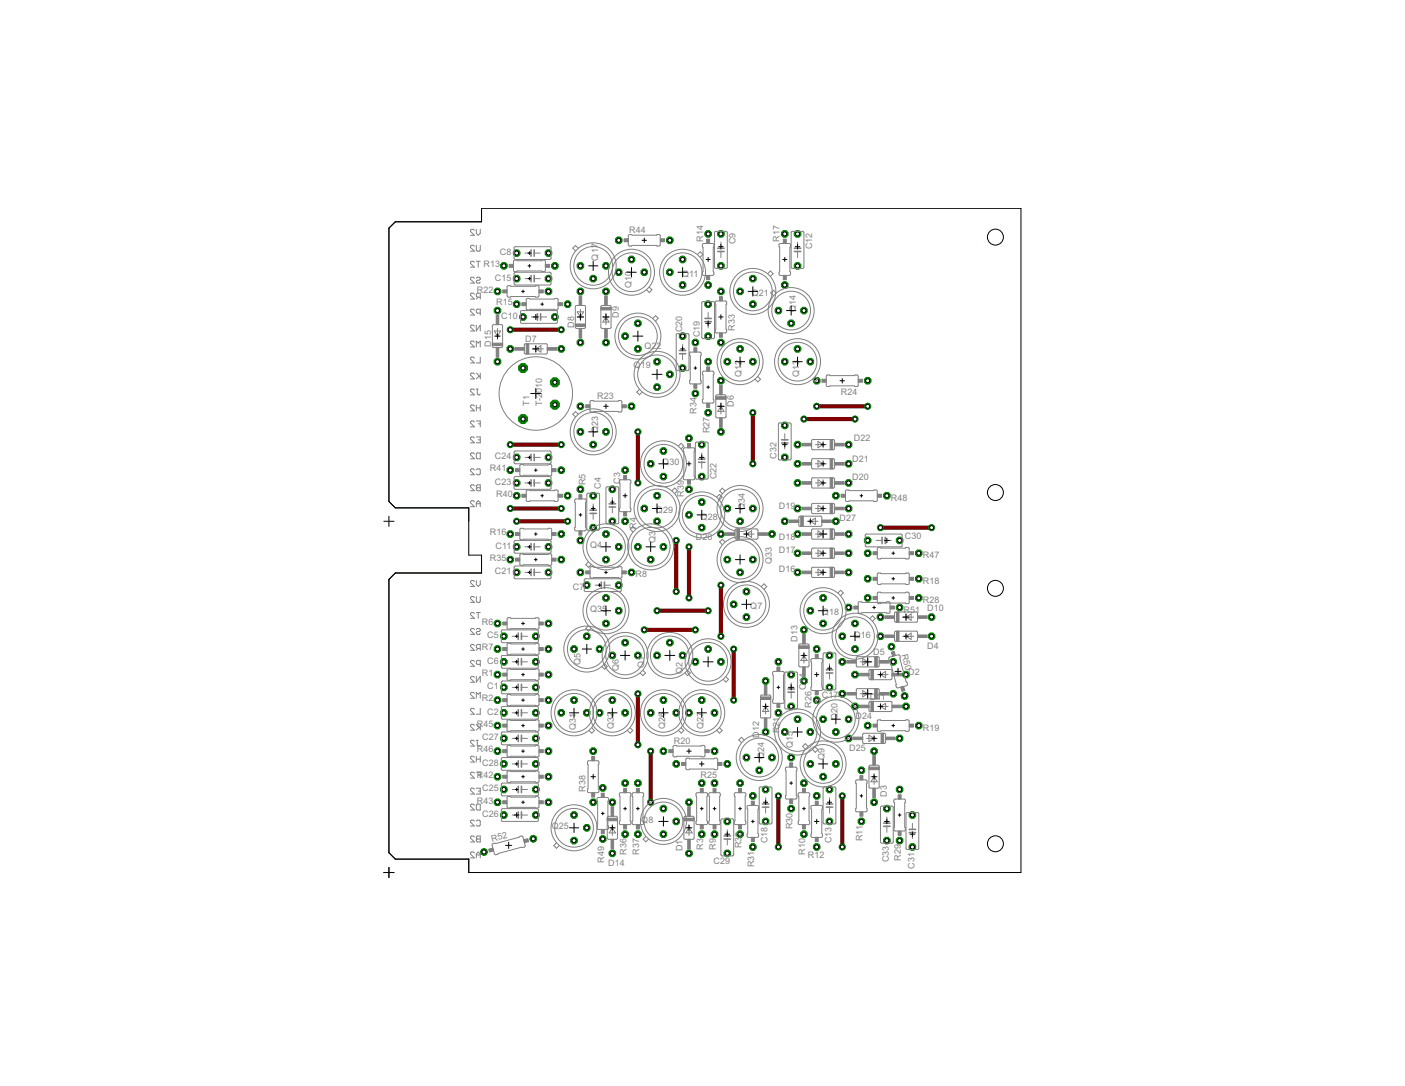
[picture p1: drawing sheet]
<svg xmlns="http://www.w3.org/2000/svg" width="279mm" height="216mm" viewBox="0 0 279 216" stroke-linecap="round" stroke-linejoin="round" font-family="sans-serif">
<defs><g id="words">
<g font-size="2" fill="#808080">
<text x="125.1" y="46.2">R44</text>
<text x="96.1" y="53.1">R13</text>
<text x="99.4" y="50.7">C8</text>
<text x="118.9" y="51.8" transform="rotate(-90 118.9 51.8)">Q17</text>
<text x="139.8" y="48" transform="rotate(-90 139.8 48)">R14</text>
<text x="146.3" y="48.6" transform="rotate(-90 146.3 48.6)">C9</text>
<text x="155" y="48" transform="rotate(-90 155 48)">R17</text>
<text x="161.5" y="49.6" transform="rotate(-90 161.5 49.6)">C12</text>
<text x="94.9" y="58.2">R22</text>
<text x="98.4" y="55.8">C15</text>
<text x="125.6" y="57.3" transform="rotate(-90 125.6 57.3)">Q10</text>
<text x="135.6" y="55.1">Q11</text>
<text x="149.5" y="58.9">Q21</text>
<text x="98.7" y="60.7">R15</text>
<text x="99.7" y="63.4">C10</text>
<text x="114.2" y="65.1" transform="rotate(-90 114.2 65.1)">D8</text>
<text x="123" y="63.2" transform="rotate(-90 123 63.2)">D9</text>
<text x="146.2" y="65.8" transform="rotate(-90 146.2 65.8)">R33</text>
<text x="158.3" y="62" transform="rotate(-90 158.3 62)">Q14</text>
<text x="97.7" y="68.9" transform="rotate(-90 97.7 68.9)">D15</text>
<text x="104.4" y="68.1">D7</text>
<text x="128.2" y="69.4">Q22</text>
<text x="135.7" y="66.1" transform="rotate(-90 135.7 66.1)">C20</text>
<text x="139.2" y="67" transform="rotate(-90 139.2 67)">C19</text>
<text x="126" y="73.2">Q19</text>
<text x="147.5" y="75" transform="rotate(-90 147.5 75)">Q12</text>
<text x="158.9" y="75" transform="rotate(-90 158.9 75)">Q13</text>
<text x="105.3" y="80.7" transform="rotate(-90 105.3 80.7)">T1</text>
<text x="107.8" y="80.7" transform="rotate(-90 107.8 80.7)">T-2010</text>
<text x="118.8" y="79.3">R23</text>
<text x="138.5" y="82.3" transform="rotate(-90 138.5 82.3)">R34</text>
<text x="145.9" y="80.9" transform="rotate(-90 145.9 80.9)">D6</text>
<text x="167.2" y="78.5">R24</text>
<text x="118.9" y="86.1" transform="rotate(-90 118.9 86.1)">Q23</text>
<text x="141.1" y="86.1" transform="rotate(-90 141.1 86.1)">R27</text>
<text x="169.8" y="87.8">D22</text>
<text x="97.4" y="93.7">R41</text>
<text x="98.4" y="91.3">C24</text>
<text x="131.7" y="92.5">Q30</text>
<text x="142.5" y="95.3" transform="rotate(-90 142.5 95.3)">C22</text>
<text x="154.4" y="91.2" transform="rotate(-90 154.4 91.2)">C32</text>
<text x="169.5" y="95.4">D20</text>
<text x="169.5" y="91.9">D21</text>
<text x="98.4" y="96.4">C23</text>
<text x="98.7" y="98.8">R40</text>
<text x="116.4" y="96.5" transform="rotate(-90 116.4 96.5)">R5</text>
<text x="119.5" y="97.2" transform="rotate(-90 119.5 97.2)">C4</text>
<text x="123.3" y="96.2" transform="rotate(-90 123.3 96.2)">C3</text>
<text x="136" y="98.8" transform="rotate(-90 136 98.8)">R39</text>
<text x="148.1" y="101.3" transform="rotate(-90 148.1 101.3)">Q34</text>
<text x="154.9" y="101.1">D19</text>
<text x="177.2" y="99.6">R48</text>
<text x="97.4" y="106.4">R16</text>
<text x="126.5" y="105.1" transform="rotate(-90 126.5 105.1)">R4</text>
<text x="130.3" y="107.9" transform="rotate(-90 130.3 107.9)">Q3</text>
<text x="130.4" y="102">Q29</text>
<text x="138.4" y="107.4">D26</text>
<text x="139.3" y="103.3">Q28</text>
<text x="154.9" y="107.4">D18</text>
<text x="166.9" y="103.6">D27</text>
<text x="180" y="107.1">C30</text>
<text x="97.4" y="111.5">R35</text>
<text x="98.5" y="109.1">C11</text>
<text x="117.4" y="109">Q4</text>
<text x="153.5" y="112.1" transform="rotate(-90 153.5 112.1)">Q33</text>
<text x="154.9" y="113.8">D16</text>
<text x="154.9" y="110">D17</text>
<text x="183.5" y="111">R47</text>
<text x="98.4" y="114.2">C21</text>
<text x="113.9" y="117.2">C7</text>
<text x="126.4" y="114.8">R8</text>
<text x="183.5" y="116.1">R18</text>
<text x="183.5" y="119.9">R28</text>
<text x="95.8" y="124.2">R6</text>
<text x="117.4" y="121.7">Q35</text>
<text x="149.2" y="121.1">Q7</text>
<text x="163.5" y="122.4">Q18</text>
<text x="179.7" y="121.8">R51</text>
<text x="184.4" y="121.4">D10</text>
<text x="95.8" y="129.3">R7</text>
<text x="96.9" y="126.9">C5</text>
<text x="96.9" y="131.9">C6</text>
<text x="158.6" y="127.6" transform="rotate(-90 158.6 127.6)">D13</text>
<text x="169.8" y="126.8">Q16</text>
<text x="173.7" y="130.3">D5</text>
<text x="179.3" y="130.2" transform="rotate(75 179.3 130.2)">R50</text>
<text x="184.4" y="129">D4</text>
<text x="95.8" y="134.4">R1</text>
<text x="96.9" y="137">C1</text>
<text x="115.4" y="132.2" transform="rotate(-90 115.4 132.2)">Q5</text>
<text x="123" y="133.4" transform="rotate(-90 123 133.4)">Q6</text>
<text x="128.1" y="132.8" transform="rotate(-90 128.1 132.8)">Q1</text>
<text x="135.7" y="134.1" transform="rotate(-90 135.7 134.1)">Q2</text>
<text x="160.2" y="137.2" transform="rotate(-90 160.2 137.2)">C14</text>
<text x="180.6" y="134.1">D2</text>
<text x="95.8" y="139.4">R2</text>
<text x="96.9" y="142.1">C2</text>
<text x="161.4" y="140.7" transform="rotate(-90 161.4 140.7)">R26</text>
<text x="163.5" y="138.8">C17</text>
<text x="166.5" y="143.2" transform="rotate(-90 166.5 143.2)">Q20</text>
<text x="170.1" y="143">D24</text>
<text x="173" y="139.2">D11</text>
<text x="94.9" y="144.5">R45</text>
<text x="94.9" y="149.6">R46</text>
<text x="95.9" y="147.2">C27</text>
<text x="114.5" y="145.2" transform="rotate(-90 114.5 145.2)">Q31</text>
<text x="122.1" y="144.9" transform="rotate(-90 122.1 144.9)">Q32</text>
<text x="132.3" y="144.9" transform="rotate(-90 132.3 144.9)">Q26</text>
<text x="134" y="147.8">R20</text>
<text x="139.9" y="144.9" transform="rotate(-90 139.9 144.9)">Q27</text>
<text x="151" y="146.7" transform="rotate(-90 151 146.7)">D12</text>
<text x="155" y="145.8" transform="rotate(-90 155 145.8)">R21</text>
<text x="157.6" y="148.7" transform="rotate(-90 157.6 148.7)">Q15</text>
<text x="168.9" y="149.3">D25</text>
<text x="183.5" y="145.3">R19</text>
<text x="94.9" y="154.7">R42</text>
<text x="95.9" y="152.3">C28</text>
<text x="139.3" y="154.7">R25</text>
<text x="151.9" y="150.8" transform="rotate(-90 151.9 150.8)">Q24</text>
<text x="164" y="151.1" transform="rotate(-90 164 151.1)">Q9</text>
<text x="94.9" y="159.7">R43</text>
<text x="95.9" y="157.3">C25</text>
<text x="116.4" y="157.4" transform="rotate(-90 116.4 157.4)">R38</text>
<text x="176.4" y="158.4" transform="rotate(-90 176.4 158.4)">D3</text>
<text x="95.9" y="162.4">C26</text>
<text x="97.8" y="167.4" transform="rotate(-15 97.8 167.4)">R52</text>
<text x="109.7" y="164.9">Q25</text>
<text x="127.5" y="163.6">Q8</text>
<text x="152.6" y="167.6" transform="rotate(-90 152.6 167.6)">C18</text>
<text x="157.6" y="164.8" transform="rotate(-90 157.6 164.8)">R30</text>
<text x="165.3" y="167.6" transform="rotate(-90 165.3 167.6)">C13</text>
<text x="171.5" y="167.3" transform="rotate(-90 171.5 167.3)">R11</text>
<text x="120.1" y="171.5" transform="rotate(-90 120.1 171.5)">R49</text>
<text x="120.9" y="172.2">D14</text>
<text x="124.6" y="169.9" transform="rotate(-90 124.6 169.9)">R36</text>
<text x="127.1" y="169.9" transform="rotate(-90 127.1 169.9)">R37</text>
<text x="135.7" y="169.2" transform="rotate(-90 135.7 169.2)">D1</text>
<text x="139.8" y="168.9" transform="rotate(-90 139.8 168.9)">R3</text>
<text x="141.9" y="171.8">C29</text>
<text x="142.3" y="168.9" transform="rotate(-90 142.3 168.9)">R9</text>
<text x="147.4" y="168.6" transform="rotate(-90 147.4 168.6)">R32</text>
<text x="150" y="172.5" transform="rotate(-90 150 172.5)">R31</text>
<text x="160.1" y="169.9" transform="rotate(-90 160.1 169.9)">R10</text>
<text x="160.7" y="170.7">R12</text>
<text x="176.8" y="171.4" transform="rotate(-90 176.8 171.4)">C33</text>
<text x="179.2" y="171.2" transform="rotate(-90 179.2 171.2)">R29</text>
<text x="181.8" y="172.7" transform="rotate(-90 181.8 172.7)">C31</text>
</g>
</g></defs>
<g fill="none" stroke="#808080" stroke-width=".2">
<path d="M94.3 45.8l-.2-.2h-.4l-.1 .2v.2l.7 .8h-.7M94.3 49l-.2-.2h-.4l-.1 .2v.2l.7 .7h-.7M94.3 52.1l-.2-.2h-.4l-.1 .2v.2l.7 .8h-.7M94.3 55.3l-.2-.2h-.4l-.1 .2v.2l.7 .8h-.7M94.3 58.5l-.2-.2h-.4l-.1 .2v.2l.7 .8h-.7M94.7 45.6v.8l.4 .4 .4-.4v-.8M94.7 48.8v.9l.2 .2h.4l.2-.2v-.9M94.7 55.3l.2-.2h.4l.2 .4-.2 .2h-.4l-.2 .4 .2 .2h.4l.2-.2M94.7 51.9h.8M95.1 51.9v1.2M95.1 59.1l-.4 .4M95.5 59.1h-.6l-.2-.2v-.4l.2-.2h.6v1.2"/>
<path d="M94.3 61.7l-.2-.2h-.4l-.1 .2v.1l.7 .8h-.7M94.3 64.8l-.2-.2h-.4l-.1 .2v.2l.7 .8h-.7M94.3 68l-.2-.2h-.4l-.1 .2v.2l.7 .8h-.7M94.3 71.2l-.2-.2h-.4l-.1 .2v.2l.7 .8h-.7M94.3 74.4l-.2-.2h-.4l-.1 .2v.1l.7 .8h-.7M94.3 77.5l-.2-.2h-.4l-.1 .2v.2l.7 .8h-.7M94.7 64.6v1.2l.8-1.2v1.2M94.7 69v-1.2l.4 .4 .4-.4v1.2M94.7 74.2l.8 .8M94.7 77.3h.4M94.9 77.3v1l.2 .2 .4-.2M95.3 74.7l-.6 .6"/>
<path d="M95.5 62.3h-.6l-.2-.2v-.4l.2-.2h.6v1.1M95.5 71v1.2h-.8M95.5 74.2v1.1M94.3 80.7l-.2-.2h-.4l-.1 .2v.2l.7 .8h-.7M94.3 83.9l-.2-.2h-.4l-.1 .2v.2l.7 .8h-.7M94.3 87.1l-.2-.2h-.4l-.1 .2v.1l.7 .8h-.7M94.3 90.2l-.2-.2h-.4l-.1 .2v.2l.7 .8h-.7M94.3 93.4l-.2-.2h-.4l-.1 .2v.2l.7 .8h-.7M94.3 96.6l-.2-.2h-.4l-.1 .2v.2l.7 .8h-.7M94.3 99.8l-.2-.3h-.4l-.1 .3v.1l.7 .8h-.7M94.7 83.7h.8v1.2M94.7 86.9h.8v1.1h-.8"/>
<path d="M94.7 93.4l.2-.2h.4l.2 .2v.8l-.2 .2h-.4l-.2-.2M94.7 80.5v1.2M94.7 81.1h.8M94.9 90h.6v1.2h-.6l-.2-.2v-.8zM94.9 96.4h.6v1.2h-.6l-.2-.2 .2-.4-.2-.4zM94.9 97h.6M95.1 84.3h.4M95.1 87.4h.4M95.5 80.5v1.2M94.3 115.6l-.2-.2h-.4l-.1 .2v.2l.7 .8h-.7M94.3 118.8l-.2-.2h-.4l-.1 .2v.2l.7 .8h-.7M94.7 100.7v-.8l.4-.4 .4 .4v.8"/>
<path d="M94.7 115.4v.8l.4 .4 .4-.4v-.8M94.7 118.6v1l.2 .2h.4l.2-.2v-1M94.7 100.1h.8M94.3 122l-.2-.2h-.4l-.1 .2v.2l.7 .7h-.7M94.3 125.1l-.2-.2h-.4l-.1 .2v.2l.7 .8h-.7M94.3 128.3l-.2-.2h-.4l-.1 .2v.2l.7 .8h-.7M94.3 131.5l-.2-.2h-.4l-.1 .2v.2l.7 .8h-.7M94.3 134.7l-.2-.2h-.4l-.1 .2v.2l.7 .7h-.7M94.3 137.8l-.2-.2h-.4l-.1 .2v.2l.7 .8h-.7M94.7 125.1l.2-.2h.4l.2 .4-.2 .2h-.4l-.2 .4 .2 .2h.4l.2-.2M94.7 134.5v1.1l.8-1.1v1.1M94.7 138.8v-1.2l.4 .4 .4-.4v1.2"/>
<path d="M94.7 121.8h.8M95.1 121.8v1.1M95.1 128.9l-.4 .4M95.5 128.9h-.6l-.2-.2v-.4l.2-.2h.6v1.2M95.5 132.1h-.6l-.2-.2v-.4l.2-.2h.6v1.2M94.3 141l-.2-.2h-.4l-.1 .2v.2l.7 .8h-.7M94.3 144.2l-.2-.2h-.4l-.1 .2v.2l.7 .8h-.7M94.3 147.4l-.2-.2h-.4l-.1 .2v.2l.7 .7h-.7M94.3 150.5l-.2-.2h-.4l-.1 .2v.2l.7 .8h-.7M94.3 153.7l-.2-.2h-.4l-.1 .2v.2l.7 .8h-.7M94.3 156.9l-.2-.2h-.4l-.1 .2v.2l.7 .8h-.7M94.7 153.5h.8v1.2"/>
<path d="M94.7 156.7h.8v1.2h-.8M94.7 150.3v1.2M94.7 144l.8 .8M94.7 147.2h.4M94.7 150.9h.8M94.9 147.2v.9l.2 .2 .4-.2M95.1 154.1h.4M95.1 157.3h.4M95.3 144.6l-.6 .6M95.5 140.8v1.2h-.8M95.5 144v1.2M95.5 150.3v1.2"/>
<path d="M94.3 160.1l-.2-.2h-.4l-.1 .2v.2l.7 .7h-.7M94.3 163.2l-.2-.2h-.4l-.1 .2v.2l.7 .8h-.7M94.3 166.4l-.2-.2h-.4l-.1 .2v.2l.7 .8h-.7M94.3 169.6l-.2-.2h-.4l-.1 .2v.2l.7 .8h-.7M94.7 160.1l.2-.2h.6v1.1h-.6l-.2-.2zM94.7 163.2l.2-.2h.4l.2 .2v.8l-.2 .2h-.4l-.2-.2M94.7 170.6v-.8l.4-.4 .4 .4v.8M94.7 170h.8M94.9 166.2h.6v1.2h-.6l-.2-.2 .2-.4-.2-.4zM94.9 166.8h.6"/>
</g>
<g fill="none" stroke="#800000" stroke-width=".83">
<path d="M101.5 65.6h10.1M101.5 88.4h10.1M126.9 85.9v10.1M149.7 82v10.2M159.9 83.3h10.1M162.4 80.8h10.2M101.5 101.1h10.1M102.7 103.6h10.2M134.5 107.4v10.2M137 108.7v10.2M143.4 116.3v10.2M175.1 104.9h10.2"/>
<path d="M126.9 137.9v10.2M128.1 125.2h10.2M130.7 121.4h10.1M145.9 129v10.2M129.4 149.3v10.2M154.8 158.2v10.2M167.5 158.2v10.2"/>
</g>
<circle cx="98.9" cy="134.1" r=".71" fill="#008000" stroke="#008000" stroke-width=".2"/>
<circle cx="98.9" cy="134.1" r=".4" fill="#fff" stroke="#000" stroke-width=".2"/>
<circle cx="109.1" cy="134.1" r=".71" fill="#008000" stroke="#008000" stroke-width=".2"/>
<circle cx="109.1" cy="134.1" r=".4" fill="#fff" stroke="#000" stroke-width=".2"/>
<circle cx="100.2" cy="136.7" r=".71" fill="#008000" stroke="#008000" stroke-width=".2"/>
<circle cx="100.2" cy="136.7" r=".4" fill="#fff" stroke="#000" stroke-width=".2"/>
<circle cx="106.6" cy="136.7" r=".71" fill="#008000" stroke="#008000" stroke-width=".2"/>
<circle cx="106.6" cy="136.7" r=".4" fill="#fff" stroke="#000" stroke-width=".2"/>
<circle cx="135.7" cy="130.3" r=".71" fill="#008000" stroke="#008000" stroke-width=".2"/>
<circle cx="135.7" cy="130.3" r=".4" fill="#fff" stroke="#000" stroke-width=".2"/>
<circle cx="133.2" cy="127.8" r=".71" fill="#008000" stroke="#008000" stroke-width=".2"/>
<circle cx="133.2" cy="127.8" r=".4" fill="#fff" stroke="#000" stroke-width=".2"/>
<circle cx="130.7" cy="130.3" r=".71" fill="#008000" stroke="#008000" stroke-width=".2"/>
<circle cx="130.7" cy="130.3" r=".4" fill="#fff" stroke="#000" stroke-width=".2"/>
<circle cx="98.9" cy="139.2" r=".71" fill="#008000" stroke="#008000" stroke-width=".2"/>
<circle cx="98.9" cy="139.2" r=".4" fill="#fff" stroke="#000" stroke-width=".2"/>
<circle cx="109.1" cy="139.2" r=".71" fill="#008000" stroke="#008000" stroke-width=".2"/>
<circle cx="109.1" cy="139.2" r=".4" fill="#fff" stroke="#000" stroke-width=".2"/>
<circle cx="100.2" cy="141.7" r=".71" fill="#008000" stroke="#008000" stroke-width=".2"/>
<circle cx="100.2" cy="141.7" r=".4" fill="#fff" stroke="#000" stroke-width=".2"/>
<circle cx="106.6" cy="141.7" r=".71" fill="#008000" stroke="#008000" stroke-width=".2"/>
<circle cx="106.6" cy="141.7" r=".4" fill="#fff" stroke="#000" stroke-width=".2"/>
<circle cx="143.4" cy="131.6" r=".71" fill="#008000" stroke="#008000" stroke-width=".2"/>
<circle cx="143.4" cy="131.6" r=".4" fill="#fff" stroke="#000" stroke-width=".2"/>
<circle cx="140.8" cy="129" r=".71" fill="#008000" stroke="#008000" stroke-width=".2"/>
<circle cx="140.8" cy="129" r=".4" fill="#fff" stroke="#000" stroke-width=".2"/>
<circle cx="138.3" cy="131.6" r=".71" fill="#008000" stroke="#008000" stroke-width=".2"/>
<circle cx="138.3" cy="131.6" r=".4" fill="#fff" stroke="#000" stroke-width=".2"/>
<circle cx="139.6" cy="165.8" r=".71" fill="#008000" stroke="#008000" stroke-width=".2"/>
<circle cx="139.6" cy="165.8" r=".4" fill="#fff" stroke="#000" stroke-width=".2"/>
<circle cx="139.6" cy="155.7" r=".71" fill="#008000" stroke="#008000" stroke-width=".2"/>
<circle cx="139.6" cy="155.7" r=".4" fill="#fff" stroke="#000" stroke-width=".2"/>
<circle cx="121.8" cy="97.3" r=".71" fill="#008000" stroke="#008000" stroke-width=".2"/>
<circle cx="121.8" cy="97.3" r=".4" fill="#fff" stroke="#000" stroke-width=".2"/>
<circle cx="121.8" cy="103.6" r=".71" fill="#008000" stroke="#008000" stroke-width=".2"/>
<circle cx="121.8" cy="103.6" r=".4" fill="#fff" stroke="#000" stroke-width=".2"/>
<circle cx="126.9" cy="108.7" r=".71" fill="#008000" stroke="#008000" stroke-width=".2"/>
<circle cx="126.9" cy="108.7" r=".4" fill="#fff" stroke="#000" stroke-width=".2"/>
<circle cx="129.4" cy="111.3" r=".71" fill="#008000" stroke="#008000" stroke-width=".2"/>
<circle cx="129.4" cy="111.3" r=".4" fill="#fff" stroke="#000" stroke-width=".2"/>
<circle cx="131.9" cy="108.7" r=".71" fill="#008000" stroke="#008000" stroke-width=".2"/>
<circle cx="131.9" cy="108.7" r=".4" fill="#fff" stroke="#000" stroke-width=".2"/>
<circle cx="115.4" cy="97.3" r=".71" fill="#008000" stroke="#008000" stroke-width=".2"/>
<circle cx="115.4" cy="97.3" r=".4" fill="#fff" stroke="#000" stroke-width=".2"/>
<circle cx="115.4" cy="107.4" r=".71" fill="#008000" stroke="#008000" stroke-width=".2"/>
<circle cx="115.4" cy="107.4" r=".4" fill="#fff" stroke="#000" stroke-width=".2"/>
<circle cx="118" cy="98.6" r=".71" fill="#008000" stroke="#008000" stroke-width=".2"/>
<circle cx="118" cy="98.6" r=".4" fill="#fff" stroke="#000" stroke-width=".2"/>
<circle cx="118" cy="104.9" r=".71" fill="#008000" stroke="#008000" stroke-width=".2"/>
<circle cx="118" cy="104.9" r=".4" fill="#fff" stroke="#000" stroke-width=".2"/>
<circle cx="120.5" cy="111.3" r=".71" fill="#008000" stroke="#008000" stroke-width=".2"/>
<circle cx="120.5" cy="111.3" r=".4" fill="#fff" stroke="#000" stroke-width=".2"/>
<circle cx="123" cy="108.7" r=".71" fill="#008000" stroke="#008000" stroke-width=".2"/>
<circle cx="123" cy="108.7" r=".4" fill="#fff" stroke="#000" stroke-width=".2"/>
<circle cx="120.5" cy="106.2" r=".71" fill="#008000" stroke="#008000" stroke-width=".2"/>
<circle cx="120.5" cy="106.2" r=".4" fill="#fff" stroke="#000" stroke-width=".2"/>
<circle cx="98.9" cy="124" r=".71" fill="#008000" stroke="#008000" stroke-width=".2"/>
<circle cx="98.9" cy="124" r=".4" fill="#fff" stroke="#000" stroke-width=".2"/>
<circle cx="109.1" cy="124" r=".71" fill="#008000" stroke="#008000" stroke-width=".2"/>
<circle cx="109.1" cy="124" r=".4" fill="#fff" stroke="#000" stroke-width=".2"/>
<circle cx="100.2" cy="126.5" r=".71" fill="#008000" stroke="#008000" stroke-width=".2"/>
<circle cx="100.2" cy="126.5" r=".4" fill="#fff" stroke="#000" stroke-width=".2"/>
<circle cx="106.6" cy="126.5" r=".71" fill="#008000" stroke="#008000" stroke-width=".2"/>
<circle cx="106.6" cy="126.5" r=".4" fill="#fff" stroke="#000" stroke-width=".2"/>
<circle cx="119.2" cy="129" r=".71" fill="#008000" stroke="#008000" stroke-width=".2"/>
<circle cx="119.2" cy="129" r=".4" fill="#fff" stroke="#000" stroke-width=".2"/>
<circle cx="116.7" cy="126.5" r=".71" fill="#008000" stroke="#008000" stroke-width=".2"/>
<circle cx="116.7" cy="126.5" r=".4" fill="#fff" stroke="#000" stroke-width=".2"/>
<circle cx="114.2" cy="129" r=".71" fill="#008000" stroke="#008000" stroke-width=".2"/>
<circle cx="114.2" cy="129" r=".4" fill="#fff" stroke="#000" stroke-width=".2"/>
<circle cx="98.9" cy="129" r=".71" fill="#008000" stroke="#008000" stroke-width=".2"/>
<circle cx="98.9" cy="129" r=".4" fill="#fff" stroke="#000" stroke-width=".2"/>
<circle cx="109.1" cy="129" r=".71" fill="#008000" stroke="#008000" stroke-width=".2"/>
<circle cx="109.1" cy="129" r=".4" fill="#fff" stroke="#000" stroke-width=".2"/>
<circle cx="100.2" cy="131.6" r=".71" fill="#008000" stroke="#008000" stroke-width=".2"/>
<circle cx="100.2" cy="131.6" r=".4" fill="#fff" stroke="#000" stroke-width=".2"/>
<circle cx="106.6" cy="131.6" r=".71" fill="#008000" stroke="#008000" stroke-width=".2"/>
<circle cx="106.6" cy="131.6" r=".4" fill="#fff" stroke="#000" stroke-width=".2"/>
<circle cx="126.9" cy="130.3" r=".71" fill="#008000" stroke="#008000" stroke-width=".2"/>
<circle cx="126.9" cy="130.3" r=".4" fill="#fff" stroke="#000" stroke-width=".2"/>
<circle cx="124.3" cy="127.8" r=".71" fill="#008000" stroke="#008000" stroke-width=".2"/>
<circle cx="124.3" cy="127.8" r=".4" fill="#fff" stroke="#000" stroke-width=".2"/>
<circle cx="121.8" cy="130.3" r=".71" fill="#008000" stroke="#008000" stroke-width=".2"/>
<circle cx="121.8" cy="130.3" r=".4" fill="#fff" stroke="#000" stroke-width=".2"/>
<circle cx="115.4" cy="113.8" r=".71" fill="#008000" stroke="#008000" stroke-width=".2"/>
<circle cx="115.4" cy="113.8" r=".4" fill="#fff" stroke="#000" stroke-width=".2"/>
<circle cx="125.6" cy="113.8" r=".71" fill="#008000" stroke="#008000" stroke-width=".2"/>
<circle cx="125.6" cy="113.8" r=".4" fill="#fff" stroke="#000" stroke-width=".2"/>
<circle cx="116.7" cy="116.3" r=".71" fill="#008000" stroke="#008000" stroke-width=".2"/>
<circle cx="116.7" cy="116.3" r=".4" fill="#fff" stroke="#000" stroke-width=".2"/>
<circle cx="123" cy="116.3" r=".71" fill="#008000" stroke="#008000" stroke-width=".2"/>
<circle cx="123" cy="116.3" r=".4" fill="#fff" stroke="#000" stroke-width=".2"/>
<circle cx="148.4" cy="117.6" r=".71" fill="#008000" stroke="#008000" stroke-width=".2"/>
<circle cx="148.4" cy="117.6" r=".4" fill="#fff" stroke="#000" stroke-width=".2"/>
<circle cx="145.9" cy="120.1" r=".71" fill="#008000" stroke="#008000" stroke-width=".2"/>
<circle cx="145.9" cy="120.1" r=".4" fill="#fff" stroke="#000" stroke-width=".2"/>
<circle cx="148.4" cy="122.7" r=".71" fill="#008000" stroke="#008000" stroke-width=".2"/>
<circle cx="148.4" cy="122.7" r=".4" fill="#fff" stroke="#000" stroke-width=".2"/>
<circle cx="142.1" cy="165.8" r=".71" fill="#008000" stroke="#008000" stroke-width=".2"/>
<circle cx="142.1" cy="165.8" r=".4" fill="#fff" stroke="#000" stroke-width=".2"/>
<circle cx="142.1" cy="155.7" r=".71" fill="#008000" stroke="#008000" stroke-width=".2"/>
<circle cx="142.1" cy="155.7" r=".4" fill="#fff" stroke="#000" stroke-width=".2"/>
<circle cx="131.9" cy="165.8" r=".71" fill="#008000" stroke="#008000" stroke-width=".2"/>
<circle cx="131.9" cy="165.8" r=".4" fill="#fff" stroke="#000" stroke-width=".2"/>
<circle cx="134.5" cy="163.3" r=".71" fill="#008000" stroke="#008000" stroke-width=".2"/>
<circle cx="134.5" cy="163.3" r=".4" fill="#fff" stroke="#000" stroke-width=".2"/>
<circle cx="131.9" cy="160.8" r=".71" fill="#008000" stroke="#008000" stroke-width=".2"/>
<circle cx="131.9" cy="160.8" r=".4" fill="#fff" stroke="#000" stroke-width=".2"/>
<circle cx="159.9" cy="165.8" r=".71" fill="#008000" stroke="#008000" stroke-width=".2"/>
<circle cx="159.9" cy="165.8" r=".4" fill="#fff" stroke="#000" stroke-width=".2"/>
<circle cx="159.9" cy="155.7" r=".71" fill="#008000" stroke="#008000" stroke-width=".2"/>
<circle cx="159.9" cy="155.7" r=".4" fill="#fff" stroke="#000" stroke-width=".2"/>
<circle cx="100.2" cy="52.9" r=".71" fill="#008000" stroke="#008000" stroke-width=".2"/>
<circle cx="100.2" cy="52.9" r=".4" fill="#fff" stroke="#000" stroke-width=".2"/>
<circle cx="110.3" cy="52.9" r=".71" fill="#008000" stroke="#008000" stroke-width=".2"/>
<circle cx="110.3" cy="52.9" r=".4" fill="#fff" stroke="#000" stroke-width=".2"/>
<circle cx="102.7" cy="50.3" r=".71" fill="#008000" stroke="#008000" stroke-width=".2"/>
<circle cx="102.7" cy="50.3" r=".4" fill="#fff" stroke="#000" stroke-width=".2"/>
<circle cx="109.1" cy="50.3" r=".71" fill="#008000" stroke="#008000" stroke-width=".2"/>
<circle cx="109.1" cy="50.3" r=".4" fill="#fff" stroke="#000" stroke-width=".2"/>
<circle cx="128.1" cy="54.1" r=".71" fill="#008000" stroke="#008000" stroke-width=".2"/>
<circle cx="128.1" cy="54.1" r=".4" fill="#fff" stroke="#000" stroke-width=".2"/>
<circle cx="125.6" cy="51.6" r=".71" fill="#008000" stroke="#008000" stroke-width=".2"/>
<circle cx="125.6" cy="51.6" r=".4" fill="#fff" stroke="#000" stroke-width=".2"/>
<circle cx="123" cy="54.1" r=".71" fill="#008000" stroke="#008000" stroke-width=".2"/>
<circle cx="123" cy="54.1" r=".4" fill="#fff" stroke="#000" stroke-width=".2"/>
<circle cx="140.8" cy="46.5" r=".71" fill="#008000" stroke="#008000" stroke-width=".2"/>
<circle cx="140.8" cy="46.5" r=".4" fill="#fff" stroke="#000" stroke-width=".2"/>
<circle cx="140.8" cy="56.7" r=".71" fill="#008000" stroke="#008000" stroke-width=".2"/>
<circle cx="140.8" cy="56.7" r=".4" fill="#fff" stroke="#000" stroke-width=".2"/>
<circle cx="143.4" cy="46.5" r=".71" fill="#008000" stroke="#008000" stroke-width=".2"/>
<circle cx="143.4" cy="46.5" r=".4" fill="#fff" stroke="#000" stroke-width=".2"/>
<circle cx="143.4" cy="52.9" r=".71" fill="#008000" stroke="#008000" stroke-width=".2"/>
<circle cx="143.4" cy="52.9" r=".4" fill="#fff" stroke="#000" stroke-width=".2"/>
<circle cx="135.7" cy="51.6" r=".71" fill="#008000" stroke="#008000" stroke-width=".2"/>
<circle cx="135.7" cy="51.6" r=".4" fill="#fff" stroke="#000" stroke-width=".2"/>
<circle cx="133.2" cy="54.1" r=".71" fill="#008000" stroke="#008000" stroke-width=".2"/>
<circle cx="133.2" cy="54.1" r=".4" fill="#fff" stroke="#000" stroke-width=".2"/>
<circle cx="135.7" cy="56.7" r=".71" fill="#008000" stroke="#008000" stroke-width=".2"/>
<circle cx="135.7" cy="56.7" r=".4" fill="#fff" stroke="#000" stroke-width=".2"/>
<circle cx="102.7" cy="60.5" r=".71" fill="#008000" stroke="#008000" stroke-width=".2"/>
<circle cx="102.7" cy="60.5" r=".4" fill="#fff" stroke="#000" stroke-width=".2"/>
<circle cx="112.9" cy="60.5" r=".71" fill="#008000" stroke="#008000" stroke-width=".2"/>
<circle cx="112.9" cy="60.5" r=".4" fill="#fff" stroke="#000" stroke-width=".2"/>
<circle cx="104" cy="63" r=".71" fill="#008000" stroke="#008000" stroke-width=".2"/>
<circle cx="104" cy="63" r=".4" fill="#fff" stroke="#000" stroke-width=".2"/>
<circle cx="110.3" cy="63" r=".71" fill="#008000" stroke="#008000" stroke-width=".2"/>
<circle cx="110.3" cy="63" r=".4" fill="#fff" stroke="#000" stroke-width=".2"/>
<circle cx="149.7" cy="71.9" r=".71" fill="#008000" stroke="#008000" stroke-width=".2"/>
<circle cx="149.7" cy="71.9" r=".4" fill="#fff" stroke="#000" stroke-width=".2"/>
<circle cx="147.2" cy="69.4" r=".71" fill="#008000" stroke="#008000" stroke-width=".2"/>
<circle cx="147.2" cy="69.4" r=".4" fill="#fff" stroke="#000" stroke-width=".2"/>
<circle cx="144.6" cy="71.9" r=".71" fill="#008000" stroke="#008000" stroke-width=".2"/>
<circle cx="144.6" cy="71.9" r=".4" fill="#fff" stroke="#000" stroke-width=".2"/>
<circle cx="101.5" cy="106.2" r=".71" fill="#008000" stroke="#008000" stroke-width=".2"/>
<circle cx="101.5" cy="106.2" r=".4" fill="#fff" stroke="#000" stroke-width=".2"/>
<circle cx="111.6" cy="106.2" r=".71" fill="#008000" stroke="#008000" stroke-width=".2"/>
<circle cx="111.6" cy="106.2" r=".4" fill="#fff" stroke="#000" stroke-width=".2"/>
<circle cx="102.7" cy="108.7" r=".71" fill="#008000" stroke="#008000" stroke-width=".2"/>
<circle cx="102.7" cy="108.7" r=".4" fill="#fff" stroke="#000" stroke-width=".2"/>
<circle cx="109.1" cy="108.7" r=".71" fill="#008000" stroke="#008000" stroke-width=".2"/>
<circle cx="109.1" cy="108.7" r=".4" fill="#fff" stroke="#000" stroke-width=".2"/>
<circle cx="161.1" cy="71.9" r=".71" fill="#008000" stroke="#008000" stroke-width=".2"/>
<circle cx="161.1" cy="71.9" r=".4" fill="#fff" stroke="#000" stroke-width=".2"/>
<circle cx="158.6" cy="69.4" r=".71" fill="#008000" stroke="#008000" stroke-width=".2"/>
<circle cx="158.6" cy="69.4" r=".4" fill="#fff" stroke="#000" stroke-width=".2"/>
<circle cx="156.1" cy="71.9" r=".71" fill="#008000" stroke="#008000" stroke-width=".2"/>
<circle cx="156.1" cy="71.9" r=".4" fill="#fff" stroke="#000" stroke-width=".2"/>
<circle cx="156.1" cy="46.5" r=".71" fill="#008000" stroke="#008000" stroke-width=".2"/>
<circle cx="156.1" cy="46.5" r=".4" fill="#fff" stroke="#000" stroke-width=".2"/>
<circle cx="156.1" cy="56.7" r=".71" fill="#008000" stroke="#008000" stroke-width=".2"/>
<circle cx="156.1" cy="56.7" r=".4" fill="#fff" stroke="#000" stroke-width=".2"/>
<circle cx="158.6" cy="46.5" r=".71" fill="#008000" stroke="#008000" stroke-width=".2"/>
<circle cx="158.6" cy="46.5" r=".4" fill="#fff" stroke="#000" stroke-width=".2"/>
<circle cx="158.6" cy="52.9" r=".71" fill="#008000" stroke="#008000" stroke-width=".2"/>
<circle cx="158.6" cy="52.9" r=".4" fill="#fff" stroke="#000" stroke-width=".2"/>
<circle cx="154.8" cy="61.7" r=".71" fill="#008000" stroke="#008000" stroke-width=".2"/>
<circle cx="154.8" cy="61.7" r=".4" fill="#fff" stroke="#000" stroke-width=".2"/>
<circle cx="157.3" cy="64.3" r=".71" fill="#008000" stroke="#008000" stroke-width=".2"/>
<circle cx="157.3" cy="64.3" r=".4" fill="#fff" stroke="#000" stroke-width=".2"/>
<circle cx="159.9" cy="61.7" r=".71" fill="#008000" stroke="#008000" stroke-width=".2"/>
<circle cx="159.9" cy="61.7" r=".4" fill="#fff" stroke="#000" stroke-width=".2"/>
<circle cx="98.9" cy="57.9" r=".71" fill="#008000" stroke="#008000" stroke-width=".2"/>
<circle cx="98.9" cy="57.9" r=".4" fill="#fff" stroke="#000" stroke-width=".2"/>
<circle cx="109.1" cy="57.9" r=".71" fill="#008000" stroke="#008000" stroke-width=".2"/>
<circle cx="109.1" cy="57.9" r=".4" fill="#fff" stroke="#000" stroke-width=".2"/>
<circle cx="102.7" cy="55.4" r=".71" fill="#008000" stroke="#008000" stroke-width=".2"/>
<circle cx="102.7" cy="55.4" r=".4" fill="#fff" stroke="#000" stroke-width=".2"/>
<circle cx="109.1" cy="55.4" r=".71" fill="#008000" stroke="#008000" stroke-width=".2"/>
<circle cx="109.1" cy="55.4" r=".4" fill="#fff" stroke="#000" stroke-width=".2"/>
<circle cx="115.4" cy="52.9" r=".71" fill="#008000" stroke="#008000" stroke-width=".2"/>
<circle cx="115.4" cy="52.9" r=".4" fill="#fff" stroke="#000" stroke-width=".2"/>
<circle cx="118" cy="55.4" r=".71" fill="#008000" stroke="#008000" stroke-width=".2"/>
<circle cx="118" cy="55.4" r=".4" fill="#fff" stroke="#000" stroke-width=".2"/>
<circle cx="120.5" cy="52.9" r=".71" fill="#008000" stroke="#008000" stroke-width=".2"/>
<circle cx="120.5" cy="52.9" r=".4" fill="#fff" stroke="#000" stroke-width=".2"/>
<circle cx="162.4" cy="129" r=".71" fill="#008000" stroke="#008000" stroke-width=".2"/>
<circle cx="162.4" cy="129" r=".4" fill="#fff" stroke="#000" stroke-width=".2"/>
<circle cx="162.4" cy="139.2" r=".71" fill="#008000" stroke="#008000" stroke-width=".2"/>
<circle cx="162.4" cy="139.2" r=".4" fill="#fff" stroke="#000" stroke-width=".2"/>
<circle cx="165" cy="130.3" r=".71" fill="#008000" stroke="#008000" stroke-width=".2"/>
<circle cx="165" cy="130.3" r=".4" fill="#fff" stroke="#000" stroke-width=".2"/>
<circle cx="165" cy="136.7" r=".71" fill="#008000" stroke="#008000" stroke-width=".2"/>
<circle cx="165" cy="136.7" r=".4" fill="#fff" stroke="#000" stroke-width=".2"/>
<circle cx="170" cy="124" r=".71" fill="#008000" stroke="#008000" stroke-width=".2"/>
<circle cx="170" cy="124" r=".4" fill="#fff" stroke="#000" stroke-width=".2"/>
<circle cx="167.5" cy="126.5" r=".71" fill="#008000" stroke="#008000" stroke-width=".2"/>
<circle cx="167.5" cy="126.5" r=".4" fill="#fff" stroke="#000" stroke-width=".2"/>
<circle cx="170" cy="129" r=".71" fill="#008000" stroke="#008000" stroke-width=".2"/>
<circle cx="170" cy="129" r=".4" fill="#fff" stroke="#000" stroke-width=".2"/>
<circle cx="154.8" cy="131.6" r=".71" fill="#008000" stroke="#008000" stroke-width=".2"/>
<circle cx="154.8" cy="131.6" r=".4" fill="#fff" stroke="#000" stroke-width=".2"/>
<circle cx="154.8" cy="141.7" r=".71" fill="#008000" stroke="#008000" stroke-width=".2"/>
<circle cx="154.8" cy="141.7" r=".4" fill="#fff" stroke="#000" stroke-width=".2"/>
<circle cx="157.3" cy="134.1" r=".71" fill="#008000" stroke="#008000" stroke-width=".2"/>
<circle cx="157.3" cy="134.1" r=".4" fill="#fff" stroke="#000" stroke-width=".2"/>
<circle cx="157.3" cy="140.4" r=".71" fill="#008000" stroke="#008000" stroke-width=".2"/>
<circle cx="157.3" cy="140.4" r=".4" fill="#fff" stroke="#000" stroke-width=".2"/>
<circle cx="163.7" cy="118.9" r=".71" fill="#008000" stroke="#008000" stroke-width=".2"/>
<circle cx="163.7" cy="118.9" r=".4" fill="#fff" stroke="#000" stroke-width=".2"/>
<circle cx="161.1" cy="121.4" r=".71" fill="#008000" stroke="#008000" stroke-width=".2"/>
<circle cx="161.1" cy="121.4" r=".4" fill="#fff" stroke="#000" stroke-width=".2"/>
<circle cx="163.7" cy="124" r=".71" fill="#008000" stroke="#008000" stroke-width=".2"/>
<circle cx="163.7" cy="124" r=".4" fill="#fff" stroke="#000" stroke-width=".2"/>
<circle cx="143.4" cy="68.1" r=".71" fill="#008000" stroke="#008000" stroke-width=".2"/>
<circle cx="143.4" cy="68.1" r=".4" fill="#fff" stroke="#000" stroke-width=".2"/>
<circle cx="143.4" cy="57.9" r=".71" fill="#008000" stroke="#008000" stroke-width=".2"/>
<circle cx="143.4" cy="57.9" r=".4" fill="#fff" stroke="#000" stroke-width=".2"/>
<circle cx="140.8" cy="66.8" r=".71" fill="#008000" stroke="#008000" stroke-width=".2"/>
<circle cx="140.8" cy="66.8" r=".4" fill="#fff" stroke="#000" stroke-width=".2"/>
<circle cx="140.8" cy="60.5" r=".71" fill="#008000" stroke="#008000" stroke-width=".2"/>
<circle cx="140.8" cy="60.5" r=".4" fill="#fff" stroke="#000" stroke-width=".2"/>
<circle cx="126.9" cy="64.3" r=".71" fill="#008000" stroke="#008000" stroke-width=".2"/>
<circle cx="126.9" cy="64.3" r=".4" fill="#fff" stroke="#000" stroke-width=".2"/>
<circle cx="124.3" cy="66.8" r=".71" fill="#008000" stroke="#008000" stroke-width=".2"/>
<circle cx="124.3" cy="66.8" r=".4" fill="#fff" stroke="#000" stroke-width=".2"/>
<circle cx="126.9" cy="69.4" r=".71" fill="#008000" stroke="#008000" stroke-width=".2"/>
<circle cx="126.9" cy="69.4" r=".4" fill="#fff" stroke="#000" stroke-width=".2"/>
<circle cx="125.6" cy="80.8" r=".71" fill="#008000" stroke="#008000" stroke-width=".2"/>
<circle cx="125.6" cy="80.8" r=".4" fill="#fff" stroke="#000" stroke-width=".2"/>
<circle cx="115.4" cy="80.8" r=".71" fill="#008000" stroke="#008000" stroke-width=".2"/>
<circle cx="115.4" cy="80.8" r=".4" fill="#fff" stroke="#000" stroke-width=".2"/>
<circle cx="163.7" cy="143" r=".71" fill="#008000" stroke="#008000" stroke-width=".2"/>
<circle cx="163.7" cy="143" r=".4" fill="#fff" stroke="#000" stroke-width=".2"/>
<circle cx="166.2" cy="145.5" r=".71" fill="#008000" stroke="#008000" stroke-width=".2"/>
<circle cx="166.2" cy="145.5" r=".4" fill="#fff" stroke="#000" stroke-width=".2"/>
<circle cx="168.8" cy="143" r=".71" fill="#008000" stroke="#008000" stroke-width=".2"/>
<circle cx="168.8" cy="143" r=".4" fill="#fff" stroke="#000" stroke-width=".2"/>
<circle cx="172.6" cy="75.7" r=".71" fill="#008000" stroke="#008000" stroke-width=".2"/>
<circle cx="172.6" cy="75.7" r=".4" fill="#fff" stroke="#000" stroke-width=".2"/>
<circle cx="162.4" cy="75.7" r=".71" fill="#008000" stroke="#008000" stroke-width=".2"/>
<circle cx="162.4" cy="75.7" r=".4" fill="#fff" stroke="#000" stroke-width=".2"/>
<circle cx="137" cy="87.1" r=".71" fill="#008000" stroke="#008000" stroke-width=".2"/>
<circle cx="137" cy="87.1" r=".4" fill="#fff" stroke="#000" stroke-width=".2"/>
<circle cx="137" cy="97.3" r=".71" fill="#008000" stroke="#008000" stroke-width=".2"/>
<circle cx="137" cy="97.3" r=".4" fill="#fff" stroke="#000" stroke-width=".2"/>
<circle cx="139.6" cy="88.4" r=".71" fill="#008000" stroke="#008000" stroke-width=".2"/>
<circle cx="139.6" cy="88.4" r=".4" fill="#fff" stroke="#000" stroke-width=".2"/>
<circle cx="139.6" cy="94.7" r=".71" fill="#008000" stroke="#008000" stroke-width=".2"/>
<circle cx="139.6" cy="94.7" r=".4" fill="#fff" stroke="#000" stroke-width=".2"/>
<circle cx="139.6" cy="99.8" r=".71" fill="#008000" stroke="#008000" stroke-width=".2"/>
<circle cx="139.6" cy="99.8" r=".4" fill="#fff" stroke="#000" stroke-width=".2"/>
<circle cx="137" cy="102.4" r=".71" fill="#008000" stroke="#008000" stroke-width=".2"/>
<circle cx="137" cy="102.4" r=".4" fill="#fff" stroke="#000" stroke-width=".2"/>
<circle cx="139.6" cy="104.9" r=".71" fill="#008000" stroke="#008000" stroke-width=".2"/>
<circle cx="139.6" cy="104.9" r=".4" fill="#fff" stroke="#000" stroke-width=".2"/>
<circle cx="140.8" cy="71.9" r=".71" fill="#008000" stroke="#008000" stroke-width=".2"/>
<circle cx="140.8" cy="71.9" r=".4" fill="#fff" stroke="#000" stroke-width=".2"/>
<circle cx="140.8" cy="82" r=".71" fill="#008000" stroke="#008000" stroke-width=".2"/>
<circle cx="140.8" cy="82" r=".4" fill="#fff" stroke="#000" stroke-width=".2"/>
<circle cx="124.3" cy="93.5" r=".71" fill="#008000" stroke="#008000" stroke-width=".2"/>
<circle cx="124.3" cy="93.5" r=".4" fill="#fff" stroke="#000" stroke-width=".2"/>
<circle cx="124.3" cy="103.6" r=".71" fill="#008000" stroke="#008000" stroke-width=".2"/>
<circle cx="124.3" cy="103.6" r=".4" fill="#fff" stroke="#000" stroke-width=".2"/>
<circle cx="161.1" cy="151.9" r=".71" fill="#008000" stroke="#008000" stroke-width=".2"/>
<circle cx="161.1" cy="151.9" r=".4" fill="#fff" stroke="#000" stroke-width=".2"/>
<circle cx="163.7" cy="154.4" r=".71" fill="#008000" stroke="#008000" stroke-width=".2"/>
<circle cx="163.7" cy="154.4" r=".4" fill="#fff" stroke="#000" stroke-width=".2"/>
<circle cx="166.2" cy="151.9" r=".71" fill="#008000" stroke="#008000" stroke-width=".2"/>
<circle cx="166.2" cy="151.9" r=".4" fill="#fff" stroke="#000" stroke-width=".2"/>
<circle cx="144.6" cy="111.3" r=".71" fill="#008000" stroke="#008000" stroke-width=".2"/>
<circle cx="144.6" cy="111.3" r=".4" fill="#fff" stroke="#000" stroke-width=".2"/>
<circle cx="147.2" cy="113.8" r=".71" fill="#008000" stroke="#008000" stroke-width=".2"/>
<circle cx="147.2" cy="113.8" r=".4" fill="#fff" stroke="#000" stroke-width=".2"/>
<circle cx="149.7" cy="111.3" r=".71" fill="#008000" stroke="#008000" stroke-width=".2"/>
<circle cx="149.7" cy="111.3" r=".4" fill="#fff" stroke="#000" stroke-width=".2"/>
<circle cx="143.4" cy="75.7" r=".71" fill="#008000" stroke="#008000" stroke-width=".2"/>
<circle cx="143.4" cy="75.7" r=".4" fill="#fff" stroke="#000" stroke-width=".2"/>
<circle cx="143.4" cy="85.9" r=".71" fill="#008000" stroke="#008000" stroke-width=".2"/>
<circle cx="143.4" cy="85.9" r=".4" fill="#fff" stroke="#000" stroke-width=".2"/>
<circle cx="101.5" cy="69.4" r=".71" fill="#008000" stroke="#008000" stroke-width=".2"/>
<circle cx="101.5" cy="69.4" r=".4" fill="#fff" stroke="#000" stroke-width=".2"/>
<circle cx="111.6" cy="69.4" r=".71" fill="#008000" stroke="#008000" stroke-width=".2"/>
<circle cx="111.6" cy="69.4" r=".4" fill="#fff" stroke="#000" stroke-width=".2"/>
<circle cx="115.4" cy="68.1" r=".71" fill="#008000" stroke="#008000" stroke-width=".2"/>
<circle cx="115.4" cy="68.1" r=".4" fill="#fff" stroke="#000" stroke-width=".2"/>
<circle cx="115.4" cy="57.9" r=".71" fill="#008000" stroke="#008000" stroke-width=".2"/>
<circle cx="115.4" cy="57.9" r=".4" fill="#fff" stroke="#000" stroke-width=".2"/>
<circle cx="120.5" cy="57.9" r=".71" fill="#008000" stroke="#008000" stroke-width=".2"/>
<circle cx="120.5" cy="57.9" r=".4" fill="#fff" stroke="#000" stroke-width=".2"/>
<circle cx="120.5" cy="68.1" r=".71" fill="#008000" stroke="#008000" stroke-width=".2"/>
<circle cx="120.5" cy="68.1" r=".4" fill="#fff" stroke="#000" stroke-width=".2"/>
<circle cx="98.9" cy="71.9" r=".71" fill="#008000" stroke="#008000" stroke-width=".2"/>
<circle cx="98.9" cy="71.9" r=".4" fill="#fff" stroke="#000" stroke-width=".2"/>
<circle cx="98.9" cy="61.7" r=".71" fill="#008000" stroke="#008000" stroke-width=".2"/>
<circle cx="98.9" cy="61.7" r=".4" fill="#fff" stroke="#000" stroke-width=".2"/>
<circle cx="123" cy="47.8" r=".71" fill="#008000" stroke="#008000" stroke-width=".2"/>
<circle cx="123" cy="47.8" r=".4" fill="#fff" stroke="#000" stroke-width=".2"/>
<circle cx="133.2" cy="47.8" r=".71" fill="#008000" stroke="#008000" stroke-width=".2"/>
<circle cx="133.2" cy="47.8" r=".4" fill="#fff" stroke="#000" stroke-width=".2"/>
<circle cx="104" cy="83.3" r=".96" fill="#008000" stroke="#008000" stroke-width=".2"/>
<circle cx="104" cy="83.3" r=".4" fill="#fff" stroke="#000" stroke-width=".2"/>
<circle cx="104" cy="73.2" r=".96" fill="#008000" stroke="#008000" stroke-width=".2"/>
<circle cx="104" cy="73.2" r=".4" fill="#fff" stroke="#000" stroke-width=".2"/>
<circle cx="110.3" cy="80.5" r=".96" fill="#008000" stroke="#008000" stroke-width=".2"/>
<circle cx="110.3" cy="80.5" r=".4" fill="#fff" stroke="#000" stroke-width=".2"/>
<circle cx="110.3" cy="76" r=".96" fill="#008000" stroke="#008000" stroke-width=".2"/>
<circle cx="110.3" cy="76" r=".4" fill="#fff" stroke="#000" stroke-width=".2"/>
<circle cx="98.9" cy="144.3" r=".71" fill="#008000" stroke="#008000" stroke-width=".2"/>
<circle cx="98.9" cy="144.3" r=".4" fill="#fff" stroke="#000" stroke-width=".2"/>
<circle cx="109.1" cy="144.3" r=".71" fill="#008000" stroke="#008000" stroke-width=".2"/>
<circle cx="109.1" cy="144.3" r=".4" fill="#fff" stroke="#000" stroke-width=".2"/>
<circle cx="100.2" cy="146.8" r=".71" fill="#008000" stroke="#008000" stroke-width=".2"/>
<circle cx="100.2" cy="146.8" r=".4" fill="#fff" stroke="#000" stroke-width=".2"/>
<circle cx="106.6" cy="146.8" r=".71" fill="#008000" stroke="#008000" stroke-width=".2"/>
<circle cx="106.6" cy="146.8" r=".4" fill="#fff" stroke="#000" stroke-width=".2"/>
<circle cx="116.7" cy="141.7" r=".71" fill="#008000" stroke="#008000" stroke-width=".2"/>
<circle cx="116.7" cy="141.7" r=".4" fill="#fff" stroke="#000" stroke-width=".2"/>
<circle cx="114.2" cy="139.2" r=".71" fill="#008000" stroke="#008000" stroke-width=".2"/>
<circle cx="114.2" cy="139.2" r=".4" fill="#fff" stroke="#000" stroke-width=".2"/>
<circle cx="111.6" cy="141.7" r=".71" fill="#008000" stroke="#008000" stroke-width=".2"/>
<circle cx="111.6" cy="141.7" r=".4" fill="#fff" stroke="#000" stroke-width=".2"/>
<circle cx="98.9" cy="149.3" r=".71" fill="#008000" stroke="#008000" stroke-width=".2"/>
<circle cx="98.9" cy="149.3" r=".4" fill="#fff" stroke="#000" stroke-width=".2"/>
<circle cx="109.1" cy="149.3" r=".71" fill="#008000" stroke="#008000" stroke-width=".2"/>
<circle cx="109.1" cy="149.3" r=".4" fill="#fff" stroke="#000" stroke-width=".2"/>
<circle cx="100.2" cy="151.9" r=".71" fill="#008000" stroke="#008000" stroke-width=".2"/>
<circle cx="100.2" cy="151.9" r=".4" fill="#fff" stroke="#000" stroke-width=".2"/>
<circle cx="106.6" cy="151.9" r=".71" fill="#008000" stroke="#008000" stroke-width=".2"/>
<circle cx="106.6" cy="151.9" r=".4" fill="#fff" stroke="#000" stroke-width=".2"/>
<circle cx="124.3" cy="141.7" r=".71" fill="#008000" stroke="#008000" stroke-width=".2"/>
<circle cx="124.3" cy="141.7" r=".4" fill="#fff" stroke="#000" stroke-width=".2"/>
<circle cx="121.8" cy="139.2" r=".71" fill="#008000" stroke="#008000" stroke-width=".2"/>
<circle cx="121.8" cy="139.2" r=".4" fill="#fff" stroke="#000" stroke-width=".2"/>
<circle cx="119.2" cy="141.7" r=".71" fill="#008000" stroke="#008000" stroke-width=".2"/>
<circle cx="119.2" cy="141.7" r=".4" fill="#fff" stroke="#000" stroke-width=".2"/>
<circle cx="100.2" cy="157" r=".71" fill="#008000" stroke="#008000" stroke-width=".2"/>
<circle cx="100.2" cy="157" r=".4" fill="#fff" stroke="#000" stroke-width=".2"/>
<circle cx="106.6" cy="157" r=".71" fill="#008000" stroke="#008000" stroke-width=".2"/>
<circle cx="106.6" cy="157" r=".4" fill="#fff" stroke="#000" stroke-width=".2"/>
<circle cx="134.5" cy="141.7" r=".71" fill="#008000" stroke="#008000" stroke-width=".2"/>
<circle cx="134.5" cy="141.7" r=".4" fill="#fff" stroke="#000" stroke-width=".2"/>
<circle cx="131.9" cy="139.2" r=".71" fill="#008000" stroke="#008000" stroke-width=".2"/>
<circle cx="131.9" cy="139.2" r=".4" fill="#fff" stroke="#000" stroke-width=".2"/>
<circle cx="129.4" cy="141.7" r=".71" fill="#008000" stroke="#008000" stroke-width=".2"/>
<circle cx="129.4" cy="141.7" r=".4" fill="#fff" stroke="#000" stroke-width=".2"/>
<circle cx="98.9" cy="159.5" r=".71" fill="#008000" stroke="#008000" stroke-width=".2"/>
<circle cx="98.9" cy="159.5" r=".4" fill="#fff" stroke="#000" stroke-width=".2"/>
<circle cx="109.1" cy="159.5" r=".71" fill="#008000" stroke="#008000" stroke-width=".2"/>
<circle cx="109.1" cy="159.5" r=".4" fill="#fff" stroke="#000" stroke-width=".2"/>
<circle cx="100.2" cy="162" r=".71" fill="#008000" stroke="#008000" stroke-width=".2"/>
<circle cx="100.2" cy="162" r=".4" fill="#fff" stroke="#000" stroke-width=".2"/>
<circle cx="106.6" cy="162" r=".71" fill="#008000" stroke="#008000" stroke-width=".2"/>
<circle cx="106.6" cy="162" r=".4" fill="#fff" stroke="#000" stroke-width=".2"/>
<circle cx="142.1" cy="141.7" r=".71" fill="#008000" stroke="#008000" stroke-width=".2"/>
<circle cx="142.1" cy="141.7" r=".4" fill="#fff" stroke="#000" stroke-width=".2"/>
<circle cx="139.6" cy="139.2" r=".71" fill="#008000" stroke="#008000" stroke-width=".2"/>
<circle cx="139.6" cy="139.2" r=".4" fill="#fff" stroke="#000" stroke-width=".2"/>
<circle cx="137" cy="141.7" r=".71" fill="#008000" stroke="#008000" stroke-width=".2"/>
<circle cx="137" cy="141.7" r=".4" fill="#fff" stroke="#000" stroke-width=".2"/>
<circle cx="98.9" cy="154.4" r=".71" fill="#008000" stroke="#008000" stroke-width=".2"/>
<circle cx="98.9" cy="154.4" r=".4" fill="#fff" stroke="#000" stroke-width=".2"/>
<circle cx="109.1" cy="154.4" r=".71" fill="#008000" stroke="#008000" stroke-width=".2"/>
<circle cx="109.1" cy="154.4" r=".4" fill="#fff" stroke="#000" stroke-width=".2"/>
<circle cx="102.7" cy="96" r=".71" fill="#008000" stroke="#008000" stroke-width=".2"/>
<circle cx="102.7" cy="96" r=".4" fill="#fff" stroke="#000" stroke-width=".2"/>
<circle cx="109.1" cy="96" r=".71" fill="#008000" stroke="#008000" stroke-width=".2"/>
<circle cx="109.1" cy="96" r=".4" fill="#fff" stroke="#000" stroke-width=".2"/>
<circle cx="130.7" cy="98.6" r=".71" fill="#008000" stroke="#008000" stroke-width=".2"/>
<circle cx="130.7" cy="98.6" r=".4" fill="#fff" stroke="#000" stroke-width=".2"/>
<circle cx="128.1" cy="101.1" r=".71" fill="#008000" stroke="#008000" stroke-width=".2"/>
<circle cx="128.1" cy="101.1" r=".4" fill="#fff" stroke="#000" stroke-width=".2"/>
<circle cx="130.7" cy="103.6" r=".71" fill="#008000" stroke="#008000" stroke-width=".2"/>
<circle cx="130.7" cy="103.6" r=".4" fill="#fff" stroke="#000" stroke-width=".2"/>
<circle cx="101.5" cy="93.5" r=".71" fill="#008000" stroke="#008000" stroke-width=".2"/>
<circle cx="101.5" cy="93.5" r=".4" fill="#fff" stroke="#000" stroke-width=".2"/>
<circle cx="111.6" cy="93.5" r=".71" fill="#008000" stroke="#008000" stroke-width=".2"/>
<circle cx="111.6" cy="93.5" r=".4" fill="#fff" stroke="#000" stroke-width=".2"/>
<circle cx="102.7" cy="90.9" r=".71" fill="#008000" stroke="#008000" stroke-width=".2"/>
<circle cx="102.7" cy="90.9" r=".4" fill="#fff" stroke="#000" stroke-width=".2"/>
<circle cx="109.1" cy="90.9" r=".71" fill="#008000" stroke="#008000" stroke-width=".2"/>
<circle cx="109.1" cy="90.9" r=".4" fill="#fff" stroke="#000" stroke-width=".2"/>
<circle cx="131.9" cy="89.7" r=".71" fill="#008000" stroke="#008000" stroke-width=".2"/>
<circle cx="131.9" cy="89.7" r=".4" fill="#fff" stroke="#000" stroke-width=".2"/>
<circle cx="129.4" cy="92.2" r=".71" fill="#008000" stroke="#008000" stroke-width=".2"/>
<circle cx="129.4" cy="92.2" r=".4" fill="#fff" stroke="#000" stroke-width=".2"/>
<circle cx="131.9" cy="94.7" r=".71" fill="#008000" stroke="#008000" stroke-width=".2"/>
<circle cx="131.9" cy="94.7" r=".4" fill="#fff" stroke="#000" stroke-width=".2"/>
<circle cx="102.7" cy="98.6" r=".71" fill="#008000" stroke="#008000" stroke-width=".2"/>
<circle cx="102.7" cy="98.6" r=".4" fill="#fff" stroke="#000" stroke-width=".2"/>
<circle cx="112.9" cy="98.6" r=".71" fill="#008000" stroke="#008000" stroke-width=".2"/>
<circle cx="112.9" cy="98.6" r=".4" fill="#fff" stroke="#000" stroke-width=".2"/>
<circle cx="138.3" cy="68.1" r=".71" fill="#008000" stroke="#008000" stroke-width=".2"/>
<circle cx="138.3" cy="68.1" r=".4" fill="#fff" stroke="#000" stroke-width=".2"/>
<circle cx="138.3" cy="78.2" r=".71" fill="#008000" stroke="#008000" stroke-width=".2"/>
<circle cx="138.3" cy="78.2" r=".4" fill="#fff" stroke="#000" stroke-width=".2"/>
<circle cx="135.7" cy="66.8" r=".71" fill="#008000" stroke="#008000" stroke-width=".2"/>
<circle cx="135.7" cy="66.8" r=".4" fill="#fff" stroke="#000" stroke-width=".2"/>
<circle cx="135.7" cy="73.2" r=".71" fill="#008000" stroke="#008000" stroke-width=".2"/>
<circle cx="135.7" cy="73.2" r=".4" fill="#fff" stroke="#000" stroke-width=".2"/>
<circle cx="130.7" cy="77" r=".71" fill="#008000" stroke="#008000" stroke-width=".2"/>
<circle cx="130.7" cy="77" r=".4" fill="#fff" stroke="#000" stroke-width=".2"/>
<circle cx="133.2" cy="74.4" r=".71" fill="#008000" stroke="#008000" stroke-width=".2"/>
<circle cx="133.2" cy="74.4" r=".4" fill="#fff" stroke="#000" stroke-width=".2"/>
<circle cx="130.7" cy="71.9" r=".71" fill="#008000" stroke="#008000" stroke-width=".2"/>
<circle cx="130.7" cy="71.9" r=".4" fill="#fff" stroke="#000" stroke-width=".2"/>
<circle cx="101.5" cy="111.3" r=".71" fill="#008000" stroke="#008000" stroke-width=".2"/>
<circle cx="101.5" cy="111.3" r=".4" fill="#fff" stroke="#000" stroke-width=".2"/>
<circle cx="111.6" cy="111.3" r=".71" fill="#008000" stroke="#008000" stroke-width=".2"/>
<circle cx="111.6" cy="111.3" r=".4" fill="#fff" stroke="#000" stroke-width=".2"/>
<circle cx="102.7" cy="113.8" r=".71" fill="#008000" stroke="#008000" stroke-width=".2"/>
<circle cx="102.7" cy="113.8" r=".4" fill="#fff" stroke="#000" stroke-width=".2"/>
<circle cx="109.1" cy="113.8" r=".71" fill="#008000" stroke="#008000" stroke-width=".2"/>
<circle cx="109.1" cy="113.8" r=".4" fill="#fff" stroke="#000" stroke-width=".2"/>
<circle cx="115.4" cy="85.9" r=".71" fill="#008000" stroke="#008000" stroke-width=".2"/>
<circle cx="115.4" cy="85.9" r=".4" fill="#fff" stroke="#000" stroke-width=".2"/>
<circle cx="118" cy="88.4" r=".71" fill="#008000" stroke="#008000" stroke-width=".2"/>
<circle cx="118" cy="88.4" r=".4" fill="#fff" stroke="#000" stroke-width=".2"/>
<circle cx="120.5" cy="85.9" r=".71" fill="#008000" stroke="#008000" stroke-width=".2"/>
<circle cx="120.5" cy="85.9" r=".4" fill="#fff" stroke="#000" stroke-width=".2"/>
<circle cx="168.8" cy="113.8" r=".71" fill="#008000" stroke="#008000" stroke-width=".2"/>
<circle cx="168.8" cy="113.8" r=".4" fill="#fff" stroke="#000" stroke-width=".2"/>
<circle cx="158.6" cy="113.8" r=".71" fill="#008000" stroke="#008000" stroke-width=".2"/>
<circle cx="158.6" cy="113.8" r=".4" fill="#fff" stroke="#000" stroke-width=".2"/>
<circle cx="168.8" cy="110" r=".71" fill="#008000" stroke="#008000" stroke-width=".2"/>
<circle cx="168.8" cy="110" r=".4" fill="#fff" stroke="#000" stroke-width=".2"/>
<circle cx="158.6" cy="110" r=".71" fill="#008000" stroke="#008000" stroke-width=".2"/>
<circle cx="158.6" cy="110" r=".4" fill="#fff" stroke="#000" stroke-width=".2"/>
<circle cx="168.8" cy="106.2" r=".71" fill="#008000" stroke="#008000" stroke-width=".2"/>
<circle cx="168.8" cy="106.2" r=".4" fill="#fff" stroke="#000" stroke-width=".2"/>
<circle cx="158.6" cy="106.2" r=".71" fill="#008000" stroke="#008000" stroke-width=".2"/>
<circle cx="158.6" cy="106.2" r=".4" fill="#fff" stroke="#000" stroke-width=".2"/>
<circle cx="168.8" cy="101.1" r=".71" fill="#008000" stroke="#008000" stroke-width=".2"/>
<circle cx="168.8" cy="101.1" r=".4" fill="#fff" stroke="#000" stroke-width=".2"/>
<circle cx="158.6" cy="101.1" r=".71" fill="#008000" stroke="#008000" stroke-width=".2"/>
<circle cx="158.6" cy="101.1" r=".4" fill="#fff" stroke="#000" stroke-width=".2"/>
<circle cx="168.8" cy="96" r=".71" fill="#008000" stroke="#008000" stroke-width=".2"/>
<circle cx="168.8" cy="96" r=".4" fill="#fff" stroke="#000" stroke-width=".2"/>
<circle cx="158.6" cy="96" r=".71" fill="#008000" stroke="#008000" stroke-width=".2"/>
<circle cx="158.6" cy="96" r=".4" fill="#fff" stroke="#000" stroke-width=".2"/>
<circle cx="168.8" cy="92.2" r=".71" fill="#008000" stroke="#008000" stroke-width=".2"/>
<circle cx="168.8" cy="92.2" r=".4" fill="#fff" stroke="#000" stroke-width=".2"/>
<circle cx="158.6" cy="92.2" r=".71" fill="#008000" stroke="#008000" stroke-width=".2"/>
<circle cx="158.6" cy="92.2" r=".4" fill="#fff" stroke="#000" stroke-width=".2"/>
<circle cx="168.8" cy="88.4" r=".71" fill="#008000" stroke="#008000" stroke-width=".2"/>
<circle cx="168.8" cy="88.4" r=".4" fill="#fff" stroke="#000" stroke-width=".2"/>
<circle cx="158.6" cy="88.4" r=".71" fill="#008000" stroke="#008000" stroke-width=".2"/>
<circle cx="158.6" cy="88.4" r=".4" fill="#fff" stroke="#000" stroke-width=".2"/>
<circle cx="182.7" cy="110" r=".71" fill="#008000" stroke="#008000" stroke-width=".2"/>
<circle cx="182.7" cy="110" r=".4" fill="#fff" stroke="#000" stroke-width=".2"/>
<circle cx="172.6" cy="110" r=".71" fill="#008000" stroke="#008000" stroke-width=".2"/>
<circle cx="172.6" cy="110" r=".4" fill="#fff" stroke="#000" stroke-width=".2"/>
<circle cx="144.6" cy="163.3" r=".71" fill="#008000" stroke="#008000" stroke-width=".2"/>
<circle cx="144.6" cy="163.3" r=".4" fill="#fff" stroke="#000" stroke-width=".2"/>
<circle cx="144.6" cy="169.7" r=".71" fill="#008000" stroke="#008000" stroke-width=".2"/>
<circle cx="144.6" cy="169.7" r=".4" fill="#fff" stroke="#000" stroke-width=".2"/>
<circle cx="178.9" cy="107.4" r=".71" fill="#008000" stroke="#008000" stroke-width=".2"/>
<circle cx="178.9" cy="107.4" r=".4" fill="#fff" stroke="#000" stroke-width=".2"/>
<circle cx="172.6" cy="107.4" r=".71" fill="#008000" stroke="#008000" stroke-width=".2"/>
<circle cx="172.6" cy="107.4" r=".4" fill="#fff" stroke="#000" stroke-width=".2"/>
<circle cx="149.7" cy="55.4" r=".71" fill="#008000" stroke="#008000" stroke-width=".2"/>
<circle cx="149.7" cy="55.4" r=".4" fill="#fff" stroke="#000" stroke-width=".2"/>
<circle cx="147.2" cy="57.9" r=".71" fill="#008000" stroke="#008000" stroke-width=".2"/>
<circle cx="147.2" cy="57.9" r=".4" fill="#fff" stroke="#000" stroke-width=".2"/>
<circle cx="149.7" cy="60.5" r=".71" fill="#008000" stroke="#008000" stroke-width=".2"/>
<circle cx="149.7" cy="60.5" r=".4" fill="#fff" stroke="#000" stroke-width=".2"/>
<circle cx="144.6" cy="101.1" r=".71" fill="#008000" stroke="#008000" stroke-width=".2"/>
<circle cx="144.6" cy="101.1" r=".4" fill="#fff" stroke="#000" stroke-width=".2"/>
<circle cx="147.2" cy="103.6" r=".71" fill="#008000" stroke="#008000" stroke-width=".2"/>
<circle cx="147.2" cy="103.6" r=".4" fill="#fff" stroke="#000" stroke-width=".2"/>
<circle cx="149.7" cy="101.1" r=".71" fill="#008000" stroke="#008000" stroke-width=".2"/>
<circle cx="149.7" cy="101.1" r=".4" fill="#fff" stroke="#000" stroke-width=".2"/>
<circle cx="143.4" cy="106.2" r=".71" fill="#008000" stroke="#008000" stroke-width=".2"/>
<circle cx="143.4" cy="106.2" r=".4" fill="#fff" stroke="#000" stroke-width=".2"/>
<circle cx="153.5" cy="106.2" r=".71" fill="#008000" stroke="#008000" stroke-width=".2"/>
<circle cx="153.5" cy="106.2" r=".4" fill="#fff" stroke="#000" stroke-width=".2"/>
<circle cx="171.3" cy="163.3" r=".71" fill="#008000" stroke="#008000" stroke-width=".2"/>
<circle cx="171.3" cy="163.3" r=".4" fill="#fff" stroke="#000" stroke-width=".2"/>
<circle cx="171.3" cy="153.1" r=".71" fill="#008000" stroke="#008000" stroke-width=".2"/>
<circle cx="171.3" cy="153.1" r=".4" fill="#fff" stroke="#000" stroke-width=".2"/>
<circle cx="162.4" cy="158.2" r=".71" fill="#008000" stroke="#008000" stroke-width=".2"/>
<circle cx="162.4" cy="158.2" r=".4" fill="#fff" stroke="#000" stroke-width=".2"/>
<circle cx="162.4" cy="168.4" r=".71" fill="#008000" stroke="#008000" stroke-width=".2"/>
<circle cx="162.4" cy="168.4" r=".4" fill="#fff" stroke="#000" stroke-width=".2"/>
<circle cx="182.7" cy="115.1" r=".71" fill="#008000" stroke="#008000" stroke-width=".2"/>
<circle cx="182.7" cy="115.1" r=".4" fill="#fff" stroke="#000" stroke-width=".2"/>
<circle cx="172.6" cy="115.1" r=".71" fill="#008000" stroke="#008000" stroke-width=".2"/>
<circle cx="172.6" cy="115.1" r=".4" fill="#fff" stroke="#000" stroke-width=".2"/>
<circle cx="131.9" cy="149.3" r=".71" fill="#008000" stroke="#008000" stroke-width=".2"/>
<circle cx="131.9" cy="149.3" r=".4" fill="#fff" stroke="#000" stroke-width=".2"/>
<circle cx="142.1" cy="149.3" r=".71" fill="#008000" stroke="#008000" stroke-width=".2"/>
<circle cx="142.1" cy="149.3" r=".4" fill="#fff" stroke="#000" stroke-width=".2"/>
<circle cx="144.6" cy="151.9" r=".71" fill="#008000" stroke="#008000" stroke-width=".2"/>
<circle cx="144.6" cy="151.9" r=".4" fill="#fff" stroke="#000" stroke-width=".2"/>
<circle cx="134.5" cy="151.9" r=".71" fill="#008000" stroke="#008000" stroke-width=".2"/>
<circle cx="134.5" cy="151.9" r=".4" fill="#fff" stroke="#000" stroke-width=".2"/>
<circle cx="182.7" cy="144.3" r=".71" fill="#008000" stroke="#008000" stroke-width=".2"/>
<circle cx="182.7" cy="144.3" r=".4" fill="#fff" stroke="#000" stroke-width=".2"/>
<circle cx="172.6" cy="144.3" r=".71" fill="#008000" stroke="#008000" stroke-width=".2"/>
<circle cx="172.6" cy="144.3" r=".4" fill="#fff" stroke="#000" stroke-width=".2"/>
<circle cx="182.7" cy="118.9" r=".71" fill="#008000" stroke="#008000" stroke-width=".2"/>
<circle cx="182.7" cy="118.9" r=".4" fill="#fff" stroke="#000" stroke-width=".2"/>
<circle cx="172.6" cy="118.9" r=".71" fill="#008000" stroke="#008000" stroke-width=".2"/>
<circle cx="172.6" cy="118.9" r=".4" fill="#fff" stroke="#000" stroke-width=".2"/>
<circle cx="178.9" cy="167.1" r=".71" fill="#008000" stroke="#008000" stroke-width=".2"/>
<circle cx="178.9" cy="167.1" r=".4" fill="#fff" stroke="#000" stroke-width=".2"/>
<circle cx="178.9" cy="157" r=".71" fill="#008000" stroke="#008000" stroke-width=".2"/>
<circle cx="178.9" cy="157" r=".4" fill="#fff" stroke="#000" stroke-width=".2"/>
<circle cx="157.3" cy="150.6" r=".71" fill="#008000" stroke="#008000" stroke-width=".2"/>
<circle cx="157.3" cy="150.6" r=".4" fill="#fff" stroke="#000" stroke-width=".2"/>
<circle cx="157.3" cy="160.8" r=".71" fill="#008000" stroke="#008000" stroke-width=".2"/>
<circle cx="157.3" cy="160.8" r=".4" fill="#fff" stroke="#000" stroke-width=".2"/>
<circle cx="149.7" cy="158.2" r=".71" fill="#008000" stroke="#008000" stroke-width=".2"/>
<circle cx="149.7" cy="158.2" r=".4" fill="#fff" stroke="#000" stroke-width=".2"/>
<circle cx="149.7" cy="168.4" r=".71" fill="#008000" stroke="#008000" stroke-width=".2"/>
<circle cx="149.7" cy="168.4" r=".4" fill="#fff" stroke="#000" stroke-width=".2"/>
<circle cx="147.2" cy="165.8" r=".71" fill="#008000" stroke="#008000" stroke-width=".2"/>
<circle cx="147.2" cy="165.8" r=".4" fill="#fff" stroke="#000" stroke-width=".2"/>
<circle cx="147.2" cy="155.7" r=".71" fill="#008000" stroke="#008000" stroke-width=".2"/>
<circle cx="147.2" cy="155.7" r=".4" fill="#fff" stroke="#000" stroke-width=".2"/>
<circle cx="124.3" cy="165.8" r=".71" fill="#008000" stroke="#008000" stroke-width=".2"/>
<circle cx="124.3" cy="165.8" r=".4" fill="#fff" stroke="#000" stroke-width=".2"/>
<circle cx="124.3" cy="155.7" r=".71" fill="#008000" stroke="#008000" stroke-width=".2"/>
<circle cx="124.3" cy="155.7" r=".4" fill="#fff" stroke="#000" stroke-width=".2"/>
<circle cx="126.9" cy="165.8" r=".71" fill="#008000" stroke="#008000" stroke-width=".2"/>
<circle cx="126.9" cy="165.8" r=".4" fill="#fff" stroke="#000" stroke-width=".2"/>
<circle cx="126.9" cy="155.7" r=".71" fill="#008000" stroke="#008000" stroke-width=".2"/>
<circle cx="126.9" cy="155.7" r=".4" fill="#fff" stroke="#000" stroke-width=".2"/>
<circle cx="118" cy="159.5" r=".71" fill="#008000" stroke="#008000" stroke-width=".2"/>
<circle cx="118" cy="159.5" r=".4" fill="#fff" stroke="#000" stroke-width=".2"/>
<circle cx="118" cy="149.3" r=".71" fill="#008000" stroke="#008000" stroke-width=".2"/>
<circle cx="118" cy="149.3" r=".4" fill="#fff" stroke="#000" stroke-width=".2"/>
<circle cx="165" cy="157" r=".71" fill="#008000" stroke="#008000" stroke-width=".2"/>
<circle cx="165" cy="157" r=".4" fill="#fff" stroke="#000" stroke-width=".2"/>
<circle cx="165" cy="163.3" r=".71" fill="#008000" stroke="#008000" stroke-width=".2"/>
<circle cx="165" cy="163.3" r=".4" fill="#fff" stroke="#000" stroke-width=".2"/>
<circle cx="152.3" cy="157" r=".71" fill="#008000" stroke="#008000" stroke-width=".2"/>
<circle cx="152.3" cy="157" r=".4" fill="#fff" stroke="#000" stroke-width=".2"/>
<circle cx="152.3" cy="163.3" r=".71" fill="#008000" stroke="#008000" stroke-width=".2"/>
<circle cx="152.3" cy="163.3" r=".4" fill="#fff" stroke="#000" stroke-width=".2"/>
<circle cx="161.1" cy="145.5" r=".71" fill="#008000" stroke="#008000" stroke-width=".2"/>
<circle cx="161.1" cy="145.5" r=".4" fill="#fff" stroke="#000" stroke-width=".2"/>
<circle cx="158.6" cy="143" r=".71" fill="#008000" stroke="#008000" stroke-width=".2"/>
<circle cx="158.6" cy="143" r=".4" fill="#fff" stroke="#000" stroke-width=".2"/>
<circle cx="156.1" cy="145.5" r=".71" fill="#008000" stroke="#008000" stroke-width=".2"/>
<circle cx="156.1" cy="145.5" r=".4" fill="#fff" stroke="#000" stroke-width=".2"/>
<circle cx="114.2" cy="167.1" r=".71" fill="#008000" stroke="#008000" stroke-width=".2"/>
<circle cx="114.2" cy="167.1" r=".4" fill="#fff" stroke="#000" stroke-width=".2"/>
<circle cx="116.7" cy="164.6" r=".71" fill="#008000" stroke="#008000" stroke-width=".2"/>
<circle cx="116.7" cy="164.6" r=".4" fill="#fff" stroke="#000" stroke-width=".2"/>
<circle cx="114.2" cy="162" r=".71" fill="#008000" stroke="#008000" stroke-width=".2"/>
<circle cx="114.2" cy="162" r=".4" fill="#fff" stroke="#000" stroke-width=".2"/>
<circle cx="137" cy="159.5" r=".71" fill="#008000" stroke="#008000" stroke-width=".2"/>
<circle cx="137" cy="159.5" r=".4" fill="#fff" stroke="#000" stroke-width=".2"/>
<circle cx="137" cy="169.7" r=".71" fill="#008000" stroke="#008000" stroke-width=".2"/>
<circle cx="137" cy="169.7" r=".4" fill="#fff" stroke="#000" stroke-width=".2"/>
<circle cx="170" cy="134.1" r=".71" fill="#008000" stroke="#008000" stroke-width=".2"/>
<circle cx="170" cy="134.1" r=".4" fill="#fff" stroke="#000" stroke-width=".2"/>
<circle cx="180.2" cy="134.1" r=".71" fill="#008000" stroke="#008000" stroke-width=".2"/>
<circle cx="180.2" cy="134.1" r=".4" fill="#fff" stroke="#000" stroke-width=".2"/>
<circle cx="173.8" cy="149.3" r=".71" fill="#008000" stroke="#008000" stroke-width=".2"/>
<circle cx="173.8" cy="149.3" r=".4" fill="#fff" stroke="#000" stroke-width=".2"/>
<circle cx="173.8" cy="159.5" r=".71" fill="#008000" stroke="#008000" stroke-width=".2"/>
<circle cx="173.8" cy="159.5" r=".4" fill="#fff" stroke="#000" stroke-width=".2"/>
<circle cx="175.1" cy="126.5" r=".71" fill="#008000" stroke="#008000" stroke-width=".2"/>
<circle cx="175.1" cy="126.5" r=".4" fill="#fff" stroke="#000" stroke-width=".2"/>
<circle cx="185.3" cy="126.5" r=".71" fill="#008000" stroke="#008000" stroke-width=".2"/>
<circle cx="185.3" cy="126.5" r=".4" fill="#fff" stroke="#000" stroke-width=".2"/>
<circle cx="177.6" cy="131.6" r=".71" fill="#008000" stroke="#008000" stroke-width=".2"/>
<circle cx="177.6" cy="131.6" r=".4" fill="#fff" stroke="#000" stroke-width=".2"/>
<circle cx="167.5" cy="131.6" r=".71" fill="#008000" stroke="#008000" stroke-width=".2"/>
<circle cx="167.5" cy="131.6" r=".4" fill="#fff" stroke="#000" stroke-width=".2"/>
<circle cx="175.1" cy="122.7" r=".71" fill="#008000" stroke="#008000" stroke-width=".2"/>
<circle cx="175.1" cy="122.7" r=".4" fill="#fff" stroke="#000" stroke-width=".2"/>
<circle cx="185.3" cy="122.7" r=".71" fill="#008000" stroke="#008000" stroke-width=".2"/>
<circle cx="185.3" cy="122.7" r=".4" fill="#fff" stroke="#000" stroke-width=".2"/>
<circle cx="170" cy="140.4" r=".71" fill="#008000" stroke="#008000" stroke-width=".2"/>
<circle cx="170" cy="140.4" r=".4" fill="#fff" stroke="#000" stroke-width=".2"/>
<circle cx="180.2" cy="140.4" r=".71" fill="#008000" stroke="#008000" stroke-width=".2"/>
<circle cx="180.2" cy="140.4" r=".4" fill="#fff" stroke="#000" stroke-width=".2"/>
<circle cx="159.9" cy="125.2" r=".71" fill="#008000" stroke="#008000" stroke-width=".2"/>
<circle cx="159.9" cy="125.2" r=".4" fill="#fff" stroke="#000" stroke-width=".2"/>
<circle cx="159.9" cy="135.4" r=".71" fill="#008000" stroke="#008000" stroke-width=".2"/>
<circle cx="159.9" cy="135.4" r=".4" fill="#fff" stroke="#000" stroke-width=".2"/>
<circle cx="121.8" cy="159.5" r=".71" fill="#008000" stroke="#008000" stroke-width=".2"/>
<circle cx="121.8" cy="159.5" r=".4" fill="#fff" stroke="#000" stroke-width=".2"/>
<circle cx="121.8" cy="169.7" r=".71" fill="#008000" stroke="#008000" stroke-width=".2"/>
<circle cx="121.8" cy="169.7" r=".4" fill="#fff" stroke="#000" stroke-width=".2"/>
<circle cx="177.6" cy="137.9" r=".71" fill="#008000" stroke="#008000" stroke-width=".2"/>
<circle cx="177.6" cy="137.9" r=".4" fill="#fff" stroke="#000" stroke-width=".2"/>
<circle cx="167.5" cy="137.9" r=".71" fill="#008000" stroke="#008000" stroke-width=".2"/>
<circle cx="167.5" cy="137.9" r=".4" fill="#fff" stroke="#000" stroke-width=".2"/>
<circle cx="178.9" cy="146.8" r=".71" fill="#008000" stroke="#008000" stroke-width=".2"/>
<circle cx="178.9" cy="146.8" r=".4" fill="#fff" stroke="#000" stroke-width=".2"/>
<circle cx="168.8" cy="146.8" r=".71" fill="#008000" stroke="#008000" stroke-width=".2"/>
<circle cx="168.8" cy="146.8" r=".4" fill="#fff" stroke="#000" stroke-width=".2"/>
<circle cx="181.4" cy="168.4" r=".71" fill="#008000" stroke="#008000" stroke-width=".2"/>
<circle cx="181.4" cy="168.4" r=".4" fill="#fff" stroke="#000" stroke-width=".2"/>
<circle cx="181.4" cy="162" r=".71" fill="#008000" stroke="#008000" stroke-width=".2"/>
<circle cx="181.4" cy="162" r=".4" fill="#fff" stroke="#000" stroke-width=".2"/>
<circle cx="156.1" cy="90.9" r=".71" fill="#008000" stroke="#008000" stroke-width=".2"/>
<circle cx="156.1" cy="90.9" r=".4" fill="#fff" stroke="#000" stroke-width=".2"/>
<circle cx="156.1" cy="84.6" r=".71" fill="#008000" stroke="#008000" stroke-width=".2"/>
<circle cx="156.1" cy="84.6" r=".4" fill="#fff" stroke="#000" stroke-width=".2"/>
<circle cx="176.4" cy="160.8" r=".71" fill="#008000" stroke="#008000" stroke-width=".2"/>
<circle cx="176.4" cy="160.8" r=".4" fill="#fff" stroke="#000" stroke-width=".2"/>
<circle cx="176.4" cy="167.1" r=".71" fill="#008000" stroke="#008000" stroke-width=".2"/>
<circle cx="176.4" cy="167.1" r=".4" fill="#fff" stroke="#000" stroke-width=".2"/>
<circle cx="148.4" cy="150.6" r=".71" fill="#008000" stroke="#008000" stroke-width=".2"/>
<circle cx="148.4" cy="150.6" r=".4" fill="#fff" stroke="#000" stroke-width=".2"/>
<circle cx="151" cy="153.1" r=".71" fill="#008000" stroke="#008000" stroke-width=".2"/>
<circle cx="151" cy="153.1" r=".4" fill="#fff" stroke="#000" stroke-width=".2"/>
<circle cx="153.5" cy="150.6" r=".71" fill="#008000" stroke="#008000" stroke-width=".2"/>
<circle cx="153.5" cy="150.6" r=".4" fill="#fff" stroke="#000" stroke-width=".2"/>
<circle cx="176.4" cy="98.6" r=".71" fill="#008000" stroke="#008000" stroke-width=".2"/>
<circle cx="176.4" cy="98.6" r=".4" fill="#fff" stroke="#000" stroke-width=".2"/>
<circle cx="166.2" cy="98.6" r=".71" fill="#008000" stroke="#008000" stroke-width=".2"/>
<circle cx="166.2" cy="98.6" r=".4" fill="#fff" stroke="#000" stroke-width=".2"/>
<circle cx="119.9" cy="166.8" r=".71" fill="#008000" stroke="#008000" stroke-width=".2"/>
<circle cx="119.9" cy="166.8" r=".4" fill="#fff" stroke="#000" stroke-width=".2"/>
<circle cx="119.9" cy="156.6" r=".71" fill="#008000" stroke="#008000" stroke-width=".2"/>
<circle cx="119.9" cy="156.6" r=".4" fill="#fff" stroke="#000" stroke-width=".2"/>
<circle cx="177.3" cy="128.6" r=".71" fill="#008000" stroke="#008000" stroke-width=".2"/>
<circle cx="177.3" cy="128.6" r=".4" fill="#fff" stroke="#000" stroke-width=".2"/>
<circle cx="179.9" cy="138.4" r=".71" fill="#008000" stroke="#008000" stroke-width=".2"/>
<circle cx="179.9" cy="138.4" r=".4" fill="#fff" stroke="#000" stroke-width=".2"/>
<circle cx="178.9" cy="120.8" r=".71" fill="#008000" stroke="#008000" stroke-width=".2"/>
<circle cx="178.9" cy="120.8" r=".4" fill="#fff" stroke="#000" stroke-width=".2"/>
<circle cx="168.8" cy="120.8" r=".71" fill="#008000" stroke="#008000" stroke-width=".2"/>
<circle cx="168.8" cy="120.8" r=".4" fill="#fff" stroke="#000" stroke-width=".2"/>
<circle cx="152.3" cy="135.4" r=".71" fill="#008000" stroke="#008000" stroke-width=".2"/>
<circle cx="152.3" cy="135.4" r=".4" fill="#fff" stroke="#000" stroke-width=".2"/>
<circle cx="152.3" cy="145.5" r=".71" fill="#008000" stroke="#008000" stroke-width=".2"/>
<circle cx="152.3" cy="145.5" r=".4" fill="#fff" stroke="#000" stroke-width=".2"/>
<circle cx="96.2" cy="169.4" r=".71" fill="#008000" stroke="#008000" stroke-width=".2"/>
<circle cx="96.2" cy="169.4" r=".4" fill="#fff" stroke="#000" stroke-width=".2"/>
<circle cx="106" cy="166.7" r=".71" fill="#008000" stroke="#008000" stroke-width=".2"/>
<circle cx="106" cy="166.8" r=".4" fill="#fff" stroke="#000" stroke-width=".2"/>
<circle cx="120.5" cy="124" r=".71" fill="#008000" stroke="#008000" stroke-width=".2"/>
<circle cx="120.5" cy="124" r=".4" fill="#fff" stroke="#000" stroke-width=".2"/>
<circle cx="123" cy="121.4" r=".71" fill="#008000" stroke="#008000" stroke-width=".2"/>
<circle cx="123" cy="121.4" r=".4" fill="#fff" stroke="#000" stroke-width=".2"/>
<circle cx="120.5" cy="118.9" r=".71" fill="#008000" stroke="#008000" stroke-width=".2"/>
<circle cx="120.5" cy="118.9" r=".4" fill="#fff" stroke="#000" stroke-width=".2"/>
<circle cx="156.1" cy="103.6" r=".71" fill="#008000" stroke="#008000" stroke-width=".2"/>
<circle cx="156.1" cy="103.6" r=".4" fill="#fff" stroke="#000" stroke-width=".2"/>
<circle cx="166.2" cy="103.6" r=".71" fill="#008000" stroke="#008000" stroke-width=".2"/>
<circle cx="166.2" cy="103.6" r=".4" fill="#fff" stroke="#000" stroke-width=".2"/>
<circle cx="111.6" cy="101.1" r=".61" fill="#008000" stroke="#008000" stroke-width=".2"/>
<circle cx="111.6" cy="101.1" r=".4" fill="#fff" stroke="#000" stroke-width=".2"/>
<circle cx="101.5" cy="101.1" r=".61" fill="#008000" stroke="#008000" stroke-width=".2"/>
<circle cx="101.5" cy="101.1" r=".4" fill="#fff" stroke="#000" stroke-width=".2"/>
<circle cx="126.9" cy="96" r=".61" fill="#008000" stroke="#008000" stroke-width=".2"/>
<circle cx="126.9" cy="96" r=".4" fill="#fff" stroke="#000" stroke-width=".2"/>
<circle cx="126.9" cy="85.9" r=".61" fill="#008000" stroke="#008000" stroke-width=".2"/>
<circle cx="126.9" cy="85.9" r=".4" fill="#fff" stroke="#000" stroke-width=".2"/>
<circle cx="101.5" cy="65.6" r=".61" fill="#008000" stroke="#008000" stroke-width=".2"/>
<circle cx="101.5" cy="65.6" r=".4" fill="#fff" stroke="#000" stroke-width=".2"/>
<circle cx="111.6" cy="65.6" r=".61" fill="#008000" stroke="#008000" stroke-width=".2"/>
<circle cx="111.6" cy="65.6" r=".4" fill="#fff" stroke="#000" stroke-width=".2"/>
<circle cx="101.5" cy="88.4" r=".61" fill="#008000" stroke="#008000" stroke-width=".2"/>
<circle cx="101.5" cy="88.4" r=".4" fill="#fff" stroke="#000" stroke-width=".2"/>
<circle cx="111.6" cy="88.4" r=".61" fill="#008000" stroke="#008000" stroke-width=".2"/>
<circle cx="111.6" cy="88.4" r=".4" fill="#fff" stroke="#000" stroke-width=".2"/>
<circle cx="145.9" cy="129" r=".61" fill="#008000" stroke="#008000" stroke-width=".2"/>
<circle cx="145.9" cy="129" r=".4" fill="#fff" stroke="#000" stroke-width=".2"/>
<circle cx="145.9" cy="139.2" r=".61" fill="#008000" stroke="#008000" stroke-width=".2"/>
<circle cx="145.9" cy="139.2" r=".4" fill="#fff" stroke="#000" stroke-width=".2"/>
<circle cx="143.4" cy="116.3" r=".61" fill="#008000" stroke="#008000" stroke-width=".2"/>
<circle cx="143.4" cy="116.3" r=".4" fill="#fff" stroke="#000" stroke-width=".2"/>
<circle cx="143.4" cy="126.5" r=".61" fill="#008000" stroke="#008000" stroke-width=".2"/>
<circle cx="143.4" cy="126.5" r=".4" fill="#fff" stroke="#000" stroke-width=".2"/>
<circle cx="128.1" cy="125.2" r=".61" fill="#008000" stroke="#008000" stroke-width=".2"/>
<circle cx="128.1" cy="125.2" r=".4" fill="#fff" stroke="#000" stroke-width=".2"/>
<circle cx="138.3" cy="125.2" r=".61" fill="#008000" stroke="#008000" stroke-width=".2"/>
<circle cx="138.3" cy="125.2" r=".4" fill="#fff" stroke="#000" stroke-width=".2"/>
<circle cx="126.9" cy="148.1" r=".61" fill="#008000" stroke="#008000" stroke-width=".2"/>
<circle cx="126.9" cy="148.1" r=".4" fill="#fff" stroke="#000" stroke-width=".2"/>
<circle cx="126.9" cy="137.9" r=".61" fill="#008000" stroke="#008000" stroke-width=".2"/>
<circle cx="126.9" cy="137.9" r=".4" fill="#fff" stroke="#000" stroke-width=".2"/>
<circle cx="102.7" cy="103.6" r=".61" fill="#008000" stroke="#008000" stroke-width=".2"/>
<circle cx="102.7" cy="103.6" r=".4" fill="#fff" stroke="#000" stroke-width=".2"/>
<circle cx="112.9" cy="103.6" r=".61" fill="#008000" stroke="#008000" stroke-width=".2"/>
<circle cx="112.9" cy="103.6" r=".4" fill="#fff" stroke="#000" stroke-width=".2"/>
<circle cx="170" cy="83.3" r=".61" fill="#008000" stroke="#008000" stroke-width=".2"/>
<circle cx="170" cy="83.3" r=".4" fill="#fff" stroke="#000" stroke-width=".2"/>
<circle cx="159.9" cy="83.3" r=".61" fill="#008000" stroke="#008000" stroke-width=".2"/>
<circle cx="159.9" cy="83.3" r=".4" fill="#fff" stroke="#000" stroke-width=".2"/>
<circle cx="162.4" cy="80.8" r=".61" fill="#008000" stroke="#008000" stroke-width=".2"/>
<circle cx="162.4" cy="80.8" r=".4" fill="#fff" stroke="#000" stroke-width=".2"/>
<circle cx="172.6" cy="80.8" r=".61" fill="#008000" stroke="#008000" stroke-width=".2"/>
<circle cx="172.6" cy="80.8" r=".4" fill="#fff" stroke="#000" stroke-width=".2"/>
<circle cx="154.8" cy="158.2" r=".61" fill="#008000" stroke="#008000" stroke-width=".2"/>
<circle cx="154.8" cy="158.2" r=".4" fill="#fff" stroke="#000" stroke-width=".2"/>
<circle cx="154.8" cy="168.4" r=".61" fill="#008000" stroke="#008000" stroke-width=".2"/>
<circle cx="154.8" cy="168.4" r=".4" fill="#fff" stroke="#000" stroke-width=".2"/>
<circle cx="167.5" cy="158.2" r=".61" fill="#008000" stroke="#008000" stroke-width=".2"/>
<circle cx="167.5" cy="158.2" r=".4" fill="#fff" stroke="#000" stroke-width=".2"/>
<circle cx="167.5" cy="168.4" r=".61" fill="#008000" stroke="#008000" stroke-width=".2"/>
<circle cx="167.5" cy="168.4" r=".4" fill="#fff" stroke="#000" stroke-width=".2"/>
<circle cx="137" cy="108.7" r=".61" fill="#008000" stroke="#008000" stroke-width=".2"/>
<circle cx="137" cy="108.7" r=".4" fill="#fff" stroke="#000" stroke-width=".2"/>
<circle cx="137" cy="118.9" r=".61" fill="#008000" stroke="#008000" stroke-width=".2"/>
<circle cx="137" cy="118.9" r=".4" fill="#fff" stroke="#000" stroke-width=".2"/>
<circle cx="149.7" cy="92.2" r=".61" fill="#008000" stroke="#008000" stroke-width=".2"/>
<circle cx="149.7" cy="92.2" r=".4" fill="#fff" stroke="#000" stroke-width=".2"/>
<circle cx="149.7" cy="82" r=".61" fill="#008000" stroke="#008000" stroke-width=".2"/>
<circle cx="149.7" cy="82" r=".4" fill="#fff" stroke="#000" stroke-width=".2"/>
<circle cx="175.1" cy="104.9" r=".61" fill="#008000" stroke="#008000" stroke-width=".2"/>
<circle cx="175.1" cy="104.9" r=".4" fill="#fff" stroke="#000" stroke-width=".2"/>
<circle cx="185.3" cy="104.9" r=".61" fill="#008000" stroke="#008000" stroke-width=".2"/>
<circle cx="185.3" cy="104.9" r=".4" fill="#fff" stroke="#000" stroke-width=".2"/>
<circle cx="130.7" cy="121.4" r=".61" fill="#008000" stroke="#008000" stroke-width=".2"/>
<circle cx="130.7" cy="121.4" r=".4" fill="#fff" stroke="#000" stroke-width=".2"/>
<circle cx="140.8" cy="121.4" r=".61" fill="#008000" stroke="#008000" stroke-width=".2"/>
<circle cx="140.8" cy="121.4" r=".4" fill="#fff" stroke="#000" stroke-width=".2"/>
<circle cx="134.5" cy="107.4" r=".61" fill="#008000" stroke="#008000" stroke-width=".2"/>
<circle cx="134.5" cy="107.4" r=".4" fill="#fff" stroke="#000" stroke-width=".2"/>
<circle cx="134.5" cy="117.6" r=".61" fill="#008000" stroke="#008000" stroke-width=".2"/>
<circle cx="134.5" cy="117.6" r=".4" fill="#fff" stroke="#000" stroke-width=".2"/>
<circle cx="129.4" cy="149.3" r=".61" fill="#008000" stroke="#008000" stroke-width=".2"/>
<circle cx="129.4" cy="149.3" r=".4" fill="#fff" stroke="#000" stroke-width=".2"/>
<circle cx="129.4" cy="159.5" r=".61" fill="#008000" stroke="#008000" stroke-width=".2"/>
<circle cx="129.4" cy="159.5" r=".4" fill="#fff" stroke="#000" stroke-width=".2"/>
<g fill="none" stroke="#808080" stroke-width=".2">
<path d="M100.9 56.9h5.5l.2-.1h.4l.2 .2v1.9l-.3 .2-.5-.2-5.4 .2-.2-.3zM102.2 51.8h5.5l.1-.1h.5l.2 .3-.1 1.8-.2 .2-.5-.1-5.4 .1-.2-.3zM102.3 49.1h7.1l.2 .1v2.2l-.3 .2h-6.9l-.2-.3zM102.3 54.2l7.1-.1 .2 .2v2.2l-.3 .2-6.9-.1-.2-.2zM104.4 50.3h1.2M104.4 55.4h1.2M104.7 59.4l5.5 .1 .1-.2 .5 .1 .2 .1v1.9l-.3 .2-.5-.1-5.4 .1-.2-.2zM106.2 50.3h1.2M106.2 55.4h1.2M115 49.3l-.6-.5-.5 .5 .5 .6M125 46.7l5.5 .1 .2-.2 .4 .1 .2 .2v1.8l-.3 .2-.5-.1-5.4 .1-.2-.2zM129.1 57.1l.5 .5-.5 .6-.5-.6"/>
<path d="M138.7 50.6l.6-.5 .5 .5-.5 .5M139.8 48.5l1.9-.1 .2 .2-.1 5.4 .2 .5-.2 .2-1.9 .1-.2-.2v-.5l.1-.1zM142.2 46.1l2.2-.1 .2 .1v7l-.1 .2-2.2 .1-.2-.2zM142.3 59.9l2-.1 .2 .2-.1 5.4 .1 .5-.1 .3h-1.9l-.3-.2v-.4l.1-.2zM143.4 48.2v1.2M143.4 50v1.2M152.7 54.4l.5-.5 .6 .5-.6 .5M154.3 58.2l-.5-.5-.5 .5 .5 .6M155 48.5l2-.1 .2 .2-.1 5.4 .1 .5-.2 .2-1.8 .1-.3-.2v-.5l.1-.1zM157.4 46.1l2.2-.1 .3 .1v7l-.2 .2-2.1 .1-.2-.2zM158.6 48.2v1.2M158.6 50v1.2"/>
<path d="M98 64.6l1.7-.1 .2 .2v4.2l-.1 .2h-1.6l-.3-.2zM98.3 65.8h1.3l-.7 1zM98.3 66.8h1.3M98.9 65.3v2.2M103.6 61.8h7.1l.1 .1v2.2l-.2 .2h-6.9l-.2-.3zM104.3 68.4l4.4-.1 .1 .3v1.6l-.2 .2h-4.2l-.1-.2zM105.7 63h1.2M105.9 69.4h2.2M106.6 69.4l1-.7v1.3zM106.6 68.7v1.3M107.5 63h1.2M114.5 60.8l1.7-.1 .2 .2v4.1l-.1 .3h-1.6l-.3-.2z"/>
<path d="M114.8 63h1.3M114.8 62h1.3l-.7 1zM115.4 61.5v2.1M117.4 79.7l5.5 .1 .1-.2 .5 .1 .2 .2v1.9l-.3 .1-.5-.1-5.4 .1-.2-.2zM119.6 60.8l1.7-.1 .2 .2v4.1l-.1 .3h-1.7l-.2-.2zM119.9 63h1.2M120.5 62.4v2.1M120.5 63l.6 1h-1.2zM127.2 77.4l-.6 .6 .6 .5 .5-.5M129.8 63.3l.6-.5 .5 .5-.5 .5M134.6 66.4l2.2-.1 .2 .2v6.9l-.1 .3h-2.2l-.2-.2zM135.7 68.5v1.2"/>
<path d="M135.7 70.3v1.2M137.2 70.1l2.1-.1 .1 .1-.1 5.5 .1 .5-.1 .2h-2l-.1-.1-.1-.5 .2-.1zM139.6 60h2.2l.3 .1v7l-.2 .2h-2.1l-.2-.1zM139.8 73.9l1.9-.1 .2 .2-.1 5.4 .2 .5-.2 .2h-1.9l-.2-.1v-.5l.1-.1zM140.8 62.1v1.2M140.8 63.9v1.3M142.4 78.6l1.7-.1 .3 .2v4.1l-.2 .2-1.6 .1-.2-.2zM150.7 74.9l.5 .5-.5 .5-.5-.5M162.1 74.9l.6 .5-.6 .5-.5-.5M164.4 74.6l5.5 .1 .1-.2 .5 .1 .2 .2-.1 1.9-.1 .1-.6-.1h-4.8l-.6 .1-.2-.2zM102.3 94.8h7.1l.2 .1v2.2l-.3 .2h-6.9l-.2-.3zM102.3 89.7h7.1l.2 .1v2.3l-.3 .1h-6.9l-.2-.3z"/>
<path d="M103.4 92.4l5.6 .1 .1-.2 .5 .1 .1 .1v2l-.2 .1-.5-.1-5.5 .1-.1-.2zM104.4 96h1.2M104.4 90.9h1.2M104.7 97.5h5.5l.1-.1h.5l.2 .2v1.9l-.3 .2-.5-.1-5.4 .1-.2-.2zM106.2 96h1.2M106.2 90.9h1.2M114.4 99.3l1.9-.1 .2 .2-.1 5.4 .2 .5-.2 .2h-1.9l-.2-.1v-.5l.1-.1zM115 82.4l-.6-.6-.5 .6 .5 .5M116.8 98.1l2.2-.1 .2 .2v7l-.1 .2h-2.2l-.2-.1zM120.6 96.9l2.2-.1 .2 .1v7l-.1 .2h-2.1l-.3-.1zM121.8 98.9v1.3M123.3 95.5l1.9-.1 .2 .1-.1 5.5 .2 .5-.2 .2h-1.9l-.2-.1v-.5l.1-.1z"/>
<path d="M133.6 97.6l.6-.6 .5 .6-.5 .5M134.9 88.7l.5-.6 .6 .6-.6 .5M136 89.1l1.9-.1 .2 .2-.1 5.4 .2 .5-.2 .3h-1.9l-.2-.2v-.5l.1-.1zM138.4 88l2.2-.1 .2 .2v6.9l-.1 .2h-2.2l-.2-.1zM139.6 90v1.3M139.6 91.9v1.2M142.5 98.8l.6-.5 .5 .5-.5 .6M142.7 80.8h1.3M143.4 80.1v2.2M143.4 80.8l.6 1h-1.3zM144.2 97.6l-.6-.6-.5 .6 .5 .5M154.9 84.2l2.2-.1 .2 .1v7l-.1 .2h-2.2l-.2-.1z"/>
<path d="M156.1 86.2v1.2M156.1 88.1v1.2M161.5 95.1l4.3-.1 .2 .2-.1 1.7-.2 .1h-4.2l-.1-.2zM161.5 91.3l4.3-.1 .2 .2-.1 1.7-.2 .1h-4.2l-.1-.2zM161.5 87.5l4.3-.1 .2 .2-.1 1.7-.2 .1h-4.2l-.1-.2zM162.2 96h2.1M162.2 92.2h2.1M162.2 88.4h2.1M162.7 87.8l1 .6-1 .6zM162.7 91.6l1 .6-1 .6zM162.7 95.4l1 .6-1 .6zM163.7 87.8v1.2"/>
<path d="M163.7 91.6v1.2M163.7 95.4v1.2M168.2 97.5h5.5l.1-.1h.5l.2 .2v1.9l-.3 .2-.5-.1-5.4 .1-.2-.2zM102.3 107.5h7.1l.2 .1v2.2l-.3 .2h-6.9l-.2-.3zM102.3 112.6l7.1-.1 .2 .2v2.2l-.3 .2-6.9-.1-.2-.2zM103.4 105.1l5.6 .1 .1-.2 .5 .1 .1 .1v2l-.2 .1-.5-.1-5.5 .1-.1-.2zM103.4 110.2h5.6l.1-.1h.5l.1 .2v1.9l-.2 .2-.5-.1-5.5 .1-.1-.3zM104.4 108.7h1.2M104.4 113.8h1.2M106.2 108.7h1.2M106.2 113.8h1.2M116.3 115.1h7.1l.1 .2v2.1l-.2 .2h-6.9l-.2-.3z"/>
<path d="M117 111.7l-.5 .5 .5 .6 .5-.6M117.4 112.7l5.5 .1 .1-.2 .5 .1 .2 .2v1.9l-.3 .1-.5-.1-5.4 .1-.2-.2zM118 100.2v1.2M118 102.1v1.2M118.3 116.3h1.3M120.2 116.3h1.2M121.8 100.8v1.2M126.4 105.2l-.5-.5-.6 .5 .6 .5M144.2 107.7l-.6-.5-.5 .5 .5 .6M146.2 105.2h4.4l.1 .2v1.6l-.2 .2h-4.2l-.1-.3zM147.8 106.2h2.2M148.4 106.2l1.1-.7v1.3z"/>
<path d="M148.4 105.5v1.3M151.4 116.6l.5-.5 .6 .5-.6 .5M158.9 102.7l4.4-.1 .1 .3v1.6l-.2 .1h-4.2l-.1-.2zM160.5 103.6h2.2M161.1 103.6l1.1-.6v1.3zM161.1 103v1.3M161.5 112.8h4.3l.2 .2-.1 1.6-.2 .2h-4.2l-.1-.2zM161.5 109h4.3l.2 .2-.1 1.6-.2 .2h-4.2l-.1-.3zM161.5 105.2h4.3l.2 .2-.1 1.6-.2 .2h-4.2l-.1-.3zM161.5 100.2l4.3-.1 .2 .2-.1 1.7-.2 .1h-4.2l-.1-.2zM162.2 110h2.1M162.2 113.8h2.1"/>
<path d="M162.2 106.2h2.1M162.2 101.1h2.1M162.7 100.5l1 .6-1 .6zM162.7 105.5l1 .7-1 .6zM162.7 109.3l1 .7-1 .6zM162.7 113.2l1 .6-1 .6zM163.7 100.5v1.2M163.7 105.5v1.3M163.7 109.3v1.3M163.7 113.2v1.2M166.6 117.9l.6-.6 .5 .6-.5 .5M170.7 119.7l5.5 .1 .2-.2 .4 .1 .2 .1v2l-.3 .1-.5-.1-5.4 .1-.1-.1z"/>
<path d="M172.1 106.3l7.2-.1 .1 .2v2.2l-.2 .1h-7l-.1-.1zM174.2 107.4h1.2M174.5 108.9l5.5 .1 .2-.2 .5 .1 .1 .2v1.9l-.2 .1-.6-.1-5.4 .1-.1-.2zM174.5 114h5.5l.2-.1h.5l.1 .3v1.8l-.2 .2-.6-.1-5.4 .1-.1-.2zM174.5 117.8l5.5 .1 .2-.2 .5 .1 .1 .2v1.8l-.2 .2-.6-.1-5.4 .1-.1-.2zM176 107.4h1.2M99.8 135.4h7.1l.2 .2-.1 2.2-.2 .1h-7l-.1-.2zM99.8 125.3l7.1-.1 .2 .3-.1 2.1-.2 .2-7-.1-.1-.2zM99.8 130.4l7.1-.1 .2 .3-.1 2.1-.2 .1h-7l-.1-.2zM100.9 133l5.5 .1 .2-.1h.4l.2 .2v1.9l-.3 .2-.5-.2-5.4 .1-.2-.2zM100.9 138.1l5.5 .1 .6-.2 .2 .3v1.9l-.2 .1-.6-.1-5.4 .1-.2-.2zM100.9 122.9h5.5l.2-.1h.4l.2 .3v1.8l-.3 .2-.5-.1-5.4 .1-.2-.3z"/>
<path d="M100.9 128h5.5l.2-.1h.4l.2 .2v1.9l-.3 .2-.5-.2-5.4 .2-.2-.3zM101.9 136.7h1.2M101.9 126.5h1.2M101.9 131.6h1.2M103.7 136.7h1.2M103.7 126.5h1.2M103.7 131.6h1.2M117 124.4l-.5 .5 .5 .6 .5-.6M120.2 132l.6 .5-.6 .6-.5-.6M127.8 133.3l.6 .5-.6 .5-.5-.5M136.7 133.3l.6 .5-.6 .5-.5-.5M144.4 134.5l.5 .6-.5 .5-.6-.5"/>
<path d="M151.3 138.2h1.8l.1 .1 .1 4.2-.2 .2h-1.7l-.1-.1zM152.3 139.8v2.2M153.7 133.5h2l.2 .1-.1 5.5 .1 .5-.1 .2h-1.9l-.2-.1-.1-.5 .2-.1zM156.1 133.7l2.2-.1 .3 .2v6.9l-.2 .2h-2.2l-.1-.1zM157.3 135.8v1.2M157.3 137.6v1.2M158.9 128.1l1.7-.1 .3 .2v4.1l-.2 .3h-1.6l-.2-.2zM159.2 130.3h1.3M159.9 129.7v2.1M159.9 130.3l.6 1h-1.3zM161.3 131l2-.1 .2 .2-.1 5.4 .2 .5-.2 .3h-1.9l-.2-.2v-.4l.1-.2zM163.2 139.5l-.5-.5-.5 .5 .5 .5"/>
<path d="M163.7 129.9l2.3-.1 .2 .1v7l-.1 .2-2.2 .1-.2-.2zM165 132v1.2M165 133.8v1.2M170.3 130.6h4.4l.1 .1v1.7l-.2 .2h-4.2l-.1-.2zM170.3 137l4.4-.1 .1 .2v1.7l-.2 .1h-4.2l-.1-.1zM171 137.9h2.2M171 131.6h2.2M171.6 130.9l1 .7-1 .6zM171.6 137.3l1 .6-1 .7zM172.6 130.9v1.3M172.6 137.3v1.3M172.9 133.2l4.3-.1 .2 .1v1.8l-.3 .1h-4.1l-.2-.2z"/>
<path d="M172.9 139.5l4.3-.1 .2 .2v1.7l-.2 .2h-4.2l-.2-.3zM173 123l.5-.6 .6 .6-.6 .5M174.5 134.1h2.1M175.1 134.1l1-.6v1.2zM175.1 133.5v1.2M175.1 139.8v1.3M176.8 130.7l1.8-.5 .3 .1v.6l1.3 4.6 .2 .1 .1 .5-.1 .2-1.8 .5-.3-.1-1.3-5.3-.2-.1zM178 125.5h4.3l.2 .2-.1 1.6-.2 .2h-4.1l-.2-.2zM178 121.7h4.3l.2 .2-.1 1.6-.2 .2h-4.1l-.2-.3zM179.5 126.5h2.2M179.5 122.7h2.2M180.2 122.7l1-.7v1.3z"/>
<path d="M180.2 126.5l1-.6v1.2zM180.2 122v1.3M180.2 125.9v1.2M99.8 140.5h7.1l.2 .2-.1 2.1-.1 .2h-7.1l-.1-.3zM99.8 145.6l7.1-.1 .2 .3-.1 2.1-.2 .2-7-.1-.1-.2zM99.8 150.7l7.1-.1 .2 .3-.1 2.1-.2 .1h-7l-.1-.2zM99.8 155.8l7.1-.1 .2 .2-.1 2.2-.2 .1h-7l-.1-.2zM100.9 143.2h5.5l.2-.1h.4l.2 .3v1.8l-.2 .2-.6-.1h-4.8l-.6 .1-.2-.3zM100.9 148.3h5.5l.2-.1h.4l.2 .2v1.9l-.3 .2-.5-.2-5.4 .2-.2-.3zM100.9 158.4l5.5 .1 .2-.2 .4 .1 .2 .2v1.9l-.3 .1-.5-.1-5.4 .1-.2-.2zM100.9 153.4h5.5l.2-.1h.4l.2 .2v1.9l-.3 .2-.5-.2-5.4 .1-.2-.2zM101.9 141.7h1.2"/>
<path d="M101.9 146.8h1.2M101.9 151.9h1.2M101.9 157h1.2M103.7 141.7h1.2M103.7 146.8h1.2M103.7 151.9h1.2M103.7 157h1.2M116.9 151.3l2-.1 .2 .2-.1 5.4 .1 .5-.1 .3h-1.9l-.3-.2v-.4l.1-.2zM117.7 144.7l.5 .5-.5 .6-.5-.6M118.8 158.6l2-.1 .2 .2-.1 5.4 .1 .5-.1 .3h-1.9l-.3-.2v-.4l.2-.2zM123.3 157.7l1.9-.1 .2 .2-.1 5.4 .2 .5-.2 .2h-1.9l-.2-.1v-.5l.1-.1zM125.3 144.7l.5 .5-.5 .6-.5-.6"/>
<path d="M125.8 157.7l1.9-.1 .3 .2-.1 5.4 .1 .5-.2 .2h-1.8l-.3-.1v-.5l.1-.1zM133.9 148.3h5.5l.2-.1h.4l.2 .2v1.9l-.3 .2-.5-.2-5.4 .2-.2-.3zM135.5 144.7l.5 .5-.5 .6-.6-.6M136.5 150.8l5.5 .1 .1-.2h.5l.1 .3v1.9l-.2 .1-.5-.1-5.5 .1-.1-.2zM138.5 157.7l1.9-.1 .3 .2-.1 5.4 .1 .5-.2 .2h-1.8l-.3-.1v-.5l.1-.1zM141 157.7l2-.1 .2 .2-.1 5.4 .1 .5-.1 .2h-1.9l-.2-.1-.1-.5 .2-.1zM143.1 144.7l.5 .5-.5 .6-.5-.6M146.1 157.7l2-.1 .2 .2-.1 5.4 .1 .5-.2 .2h-1.8l-.3-.1v-.5l.2-.1zM148 147.1l-.6-.5-.5 .5 .5 .5M151 156.5l2.3-.1 .2 .2v7l-.1 .2h-2.2l-.2-.1zM151.6 140.4h1.3M152.3 158.6v1.2"/>
<path d="M152.3 140.4l.6 1.1h-1.3zM156.3 152.6l1.9-.1 .3 .2-.2 5.4 .2 .5-.2 .2-1.9 .1-.2-.2v-.5l.1-.1zM158.8 157.7l2-.1 .2 .2-.1 5.4 .1 .5-.2 .2h-1.8l-.3-.1v-.5l.2-.1zM160.7 148.4l-.6-.6-.5 .6 .5 .5M162.1 148.5l.6 .5-.6 .6-.5-.6M163.7 156.5l2.3-.1 .2 .2v7l-.1 .2h-2.2l-.2-.1zM165 158.6v1.2M170.2 155.1l2-.1 .2 .2-.1 .6 .1 5.4-.1 .2h-1.9l-.2-.2 .1-.6zM171.6 145.9l4.4-.1 .1 .1v1.8l-.2 .1h-4.2l-.1-.1zM172.3 146.8h2.2M172.8 146.2l1 .6-1 .6zM172.9 152.2l1.7-.1 .2 .2v4.2l-.1 .2h-1.6l-.3-.2z"/>
<path d="M173.2 154.4h1.3M173.8 154.4l.7 1h-1.3zM173.8 146.2v1.2M173.8 153.8v2.1M174.5 140.4h2.1M174.5 143.2h5.5l.2-.1h.5l.1 .3v1.8l-.1 .2-.7-.1h-4.8l-.6 .1-.1-.3zM175.1 140.4l1-.6v1.3zM177.8 158.9h2l.2 .1-.1 5.4 .1 .6-.1 .2h-1.9l-.2-.1v-.5l.1-.2zM97.9 167.8l5.9-1.6 .2 .2 .5 1.8-.2 .2h-.6l-5.2 1.5-.2-.2-.4-1.7zM99.8 160.8h7.1l.2 .2-.1 2.2-.2 .1h-7l-.1-.3zM101.9 162h1.2M103.7 162h1.2"/>
<path d="M110.7 167.6l-.6 .5 .6 .5 .5-.5M120.8 162.4l1.7-.1 .3 .2v4.1l-.2 .2-1.6 .1-.2-.2zM121.1 164.6h1.3M121.8 163.9v2.2M121.8 164.6l.6 1h-1.3zM128.4 166.3l-.5 .5 .5 .6 .6-.6M136.1 162.4l1.7-.1 .2 .2v4.1l-.1 .2-1.7 .1-.2-.2zM136.4 164.6h1.2M137 163.9v2.2M137 164.6l.6 1h-1.2zM143.4 162.9l2.2-.1 .3 .2v6.9l-.1 .2-2.2 .1-.2-.2zM144.6 165v1.2"/>
<path d="M144.6 166.8v1.2M148.6 160.2l2-.1 .2 .2-.1 5.4 .2 .5-.2 .3h-1.9l-.2-.2v-.5l.1-.1zM152.3 160.5v1.1M161.3 160.2l2-.1 .2 .2-.1 5.4 .2 .5-.2 .3h-1.9l-.2-.2v-.5l.1-.1zM165 160.5v1.1M175.2 160.3h2.2l.2 .1v7.1l-.1 .1h-2.2l-.2-.1zM176.4 162.4v1.2M176.4 164.3v1.2M180.3 161.6l2.2-.1 .2 .2v6.9l-.1 .3h-2.2l-.2-.2zM181.4 163.7v1.2M181.4 165.5v1.2"/>
<circle cx="118" cy="52.9" r="4.6"/>
<circle cx="118" cy="52.9" r="3.9"/>
<circle cx="125.6" cy="54.1" r="4.6"/>
<circle cx="125.6" cy="54.1" r="3.9"/>
<circle cx="135.7" cy="54.1" r="4.6"/>
<circle cx="135.7" cy="54.1" r="3.9"/>
<circle cx="149.7" cy="57.9" r="4.6"/>
<circle cx="149.7" cy="57.9" r="3.9"/>
<circle cx="106.6" cy="78.2" r="7.3"/>
<circle cx="126.9" cy="66.8" r="4.6"/>
<circle cx="126.9" cy="66.8" r="3.9"/>
<circle cx="130.7" cy="74.4" r="4.6"/>
<circle cx="130.7" cy="74.4" r="3.9"/>
<circle cx="147.2" cy="71.9" r="4.6"/>
<circle cx="147.2" cy="71.9" r="3.9"/>
<circle cx="157.3" cy="61.7" r="4.6"/>
<circle cx="157.3" cy="61.7" r="3.9"/>
<circle cx="158.6" cy="71.9" r="4.6"/>
<circle cx="158.6" cy="71.9" r="3.9"/>
<circle cx="118" cy="85.9" r="4.6"/>
<circle cx="118" cy="85.9" r="3.9"/>
<circle cx="131.9" cy="92.2" r="4.6"/>
<circle cx="131.9" cy="92.2" r="3.9"/>
<circle cx="120.5" cy="108.7" r="4.6"/>
<circle cx="120.5" cy="108.7" r="3.9"/>
<circle cx="129.4" cy="108.7" r="4.6"/>
<circle cx="129.4" cy="108.7" r="3.9"/>
<circle cx="130.7" cy="101.1" r="4.6"/>
<circle cx="130.7" cy="101.1" r="3.9"/>
<circle cx="139.6" cy="102.4" r="4.6"/>
<circle cx="139.6" cy="102.4" r="3.9"/>
<circle cx="147.2" cy="101.1" r="4.6"/>
<circle cx="147.2" cy="111.3" r="4.6"/>
<circle cx="147.2" cy="101.1" r="3.9"/>
<circle cx="147.2" cy="111.3" r="3.9"/>
<circle cx="116.7" cy="129" r="4.6"/>
<circle cx="116.7" cy="129" r="3.9"/>
<circle cx="120.5" cy="121.4" r="4.6"/>
<circle cx="120.5" cy="121.4" r="3.9"/>
<circle cx="124.3" cy="130.3" r="4.6"/>
<circle cx="124.3" cy="130.3" r="3.9"/>
<circle cx="133.2" cy="130.3" r="4.6"/>
<circle cx="133.2" cy="130.3" r="3.9"/>
<circle cx="140.8" cy="131.6" r="4.6"/>
<circle cx="140.8" cy="131.6" r="3.9"/>
<circle cx="148.4" cy="120.1" r="4.6"/>
<circle cx="148.4" cy="120.1" r="3.9"/>
<circle cx="163.7" cy="121.4" r="4.6"/>
<circle cx="163.7" cy="121.4" r="3.9"/>
<circle cx="170" cy="126.5" r="4.6"/>
<circle cx="170" cy="126.5" r="3.9"/>
<circle cx="114.2" cy="141.7" r="4.6"/>
<circle cx="114.2" cy="141.7" r="3.9"/>
<circle cx="121.8" cy="141.7" r="4.6"/>
<circle cx="121.8" cy="141.7" r="3.9"/>
<circle cx="131.9" cy="141.7" r="4.6"/>
<circle cx="131.9" cy="141.7" r="3.9"/>
<circle cx="139.6" cy="141.7" r="4.6"/>
<circle cx="139.6" cy="141.7" r="3.9"/>
<circle cx="151" cy="150.6" r="4.6"/>
<circle cx="151" cy="150.6" r="3.9"/>
<circle cx="158.6" cy="145.5" r="4.6"/>
<circle cx="158.6" cy="145.5" r="3.9"/>
<circle cx="163.7" cy="151.9" r="4.6"/>
<circle cx="163.7" cy="151.9" r="3.9"/>
<circle cx="166.2" cy="143" r="4.6"/>
<circle cx="166.2" cy="143" r="3.9"/>
<circle cx="114.2" cy="164.6" r="4.6"/>
<circle cx="114.2" cy="164.6" r="3.9"/>
<circle cx="131.9" cy="163.3" r="4.6"/>
<circle cx="131.9" cy="163.3" r="3.9"/>
</g>
<g fill="#808080" stroke="#808080" stroke-width=".2">
<path d="M107.2 133.8h.8v.6h-.8z"/>
<path d="M100 133.8h.8v.6h-.8z"/>
<path d="M107.2 138.9h.8v.6h-.8z"/>
<path d="M100 138.9h.8v.6h-.8z"/>
<path d="M139.3 156.7h.5v.9h-.5z"/>
<path d="M139.3 164h.5v.8h-.5z"/>
<path d="M115.1 105.5h.6v.9h-.6z"/>
<path d="M115.1 98.3h.6v.9h-.6z"/>
<path d="M107.2 123.7h.8v.5h-.8z"/>
<path d="M100 123.7h.8v.5h-.8z"/>
<path d="M107.2 128.7h.8v.6h-.8z"/>
<path d="M100 128.7h.8v.6h-.8z"/>
<path d="M123.7 113.5h.8v.6h-.8z"/>
<path d="M116.5 113.5h.8v.6h-.8z"/>
<path d="M141.8 156.7h.6v.9h-.6z"/>
<path d="M141.8 164h.6v.8h-.6z"/>
<path d="M159.6 156.7h.6v.9h-.6z"/>
<path d="M159.6 164h.6v.8h-.6z"/>
<path d="M108.5 52.6h.8v.5h-.8z"/>
<path d="M101.2 52.6h.9v.5h-.9z"/>
<path d="M140.5 54.8h.6v.8h-.6z"/>
<path d="M140.5 47.5h.6v.9h-.6z"/>
<path d="M111 60.2h.8v.6h-.8z"/>
<path d="M103.8 60.2h.8v.6h-.8z"/>
<path d="M109.7 105.9h.9v.6h-.9z"/>
<path d="M102.5 105.9h.9v.6h-.9z"/>
<path d="M155.8 54.8h.6v.8h-.6z"/>
<path d="M155.8 47.5h.6v.9h-.6z"/>
<path d="M107.2 57.6h.8v.6h-.8z"/>
<path d="M100 57.6h.8v.6h-.8z"/>
<path d="M162.1 137.3h.6v.8h-.6z"/>
<path d="M162.1 130.1h.6v.8h-.6z"/>
<path d="M154.5 139.8h.6v.9h-.6z"/>
<path d="M154.5 132.6h.6v.9h-.6z"/>
<path d="M143.1 59h.6v.8h-.6z"/>
<path d="M143.1 66.2h.6v.8h-.6z"/>
<path d="M116.5 80.5h.8v.6h-.8z"/>
<path d="M123.7 80.5h.8v.6h-.8z"/>
<path d="M163.4 75.4h.9v.6h-.9z"/>
<path d="M170.7 75.4h.8v.6h-.8z"/>
<path d="M136.7 95.4h.6v.8h-.6z"/>
<path d="M136.7 88.2h.6v.8h-.6z"/>
<path d="M140.5 80.2h.6v.8h-.6z"/>
<path d="M140.5 72.9h.6v.9h-.6z"/>
<path d="M124 101.7h.6v.9h-.6z"/>
<path d="M124 94.5h.6v.9h-.6z"/>
<path d="M142.3 78.9h2.1v.5h-2.1z"/>
<path d="M143.1 83.1h.5v1.9h-.5z"/>
<path d="M143.1 76.6h.5v1.9h-.5z"/>
<path d="M104.6 68.3h.6v2.1h-.6z"/>
<path d="M108.8 69.1h1.9v.5h-1.9z"/>
<path d="M102.4 69.1h1.9v.5h-1.9z"/>
<path d="M114.4 64.4h2v.5h-2z"/>
<path d="M115.2 58.8h.5v1.9h-.5z"/>
<path d="M115.2 65.3h.5v1.9h-.5z"/>
<path d="M119.5 61.1h2v.5h-2z"/>
<path d="M120.2 65.3h.6v1.9h-.6z"/>
<path d="M120.2 58.8h.6v1.9h-.6z"/>
<path d="M97.9 68.2h2v.5h-2z"/>
<path d="M98.7 62.6h.5v1.9h-.5z"/>
<path d="M98.7 69.1h.5v1.9h-.5z"/>
<path d="M131.3 47.5h.9v.6h-.9z"/>
<path d="M124.1 47.5h.8v.6h-.8z"/>
<path d="M107.2 144h.8v.5h-.8z"/>
<path d="M100 144h.8v.5h-.8z"/>
<path d="M107.2 149h.8v.6h-.8z"/>
<path d="M100 149h.8v.6h-.8z"/>
<path d="M107.2 159.2h.8v.6h-.8z"/>
<path d="M100 159.2h.8v.6h-.8z"/>
<path d="M107.2 154.1h.8v.6h-.8z"/>
<path d="M100 154.1h.8v.6h-.8z"/>
<path d="M109.7 93.2h.9v.6h-.9z"/>
<path d="M102.5 93.2h.9v.6h-.9z"/>
<path d="M111 98.3h.8v.5h-.8z"/>
<path d="M103.8 98.3h.8v.5h-.8z"/>
<path d="M138 76.3h.6v.9h-.6z"/>
<path d="M138 69.1h.6v.9h-.6z"/>
<path d="M109.7 111h.9v.5h-.9z"/>
<path d="M102.5 111h.9v.5h-.9z"/>
<path d="M165.1 112.8h.5v2h-.5z"/>
<path d="M159.5 113.5h1.9v.5h-1.9z"/>
<path d="M166 113.5h1.9v.5h-1.9z"/>
<path d="M165.1 109h.5v2h-.5z"/>
<path d="M159.5 109.7h1.9v.5h-1.9z"/>
<path d="M166 109.7h1.9v.5h-1.9z"/>
<path d="M165.1 105.2h.5v2h-.5z"/>
<path d="M159.5 105.9h1.9v.5h-1.9z"/>
<path d="M166 105.9h1.9v.5h-1.9z"/>
<path d="M165.1 100.1h.5v2h-.5z"/>
<path d="M159.5 100.8h1.9v.5h-1.9z"/>
<path d="M166 100.8h1.9v.5h-1.9z"/>
<path d="M165.1 95h.5v2h-.5z"/>
<path d="M159.5 95.8h1.9v.5h-1.9z"/>
<path d="M166 95.8h1.9v.5h-1.9z"/>
<path d="M165.1 91.2h.5v2h-.5z"/>
<path d="M159.5 91.9h1.9v.6h-1.9z"/>
<path d="M166 91.9h1.9v.6h-1.9z"/>
<path d="M165.1 87.4h.5v2h-.5z"/>
<path d="M159.5 88.1h1.9v.5h-1.9z"/>
<path d="M166 88.1h1.9v.5h-1.9z"/>
<path d="M173.6 109.7h.9v.6h-.9z"/>
<path d="M180.8 109.7h.9v.6h-.9z"/>
<path d="M146.5 105.2h.5v2h-.5z"/>
<path d="M150.7 105.9h1.9v.5h-1.9z"/>
<path d="M144.3 105.9h1.9v.5h-1.9z"/>
<path d="M171 154.2h.6v.8h-.6z"/>
<path d="M171 161.4h.6v.9h-.6z"/>
<path d="M162.1 166.5h.6v.8h-.6z"/>
<path d="M162.1 159.3h.6v.8h-.6z"/>
<path d="M173.6 114.8h.9v.6h-.9z"/>
<path d="M180.8 114.8h.9v.6h-.9z"/>
<path d="M140.2 149h.8v.6h-.8z"/>
<path d="M133 149h.8v.6h-.8z"/>
<path d="M135.5 151.6h.9v.6h-.9z"/>
<path d="M142.7 151.6h.9v.6h-.9z"/>
<path d="M173.6 144h.9v.5h-.9z"/>
<path d="M180.8 144h.9v.5h-.9z"/>
<path d="M173.6 118.6h.9v.6h-.9z"/>
<path d="M180.8 118.6h.9v.6h-.9z"/>
<path d="M178.6 158h.6v.9h-.6z"/>
<path d="M178.6 165.2h.6v.9h-.6z"/>
<path d="M157 158.9h.6v.8h-.6z"/>
<path d="M157 151.7h.6v.8h-.6z"/>
<path d="M149.4 166.5h.6v.8h-.6z"/>
<path d="M149.4 159.3h.6v.8h-.6z"/>
<path d="M146.9 156.7h.6v.9h-.6z"/>
<path d="M146.9 164h.6v.8h-.6z"/>
<path d="M124 156.7h.6v.9h-.6z"/>
<path d="M124 164h.6v.8h-.6z"/>
<path d="M126.6 156.7h.5v.9h-.5z"/>
<path d="M126.6 164h.5v.8h-.5z"/>
<path d="M117.7 150.4h.6v.8h-.6z"/>
<path d="M117.7 157.6h.6v.9h-.6z"/>
<path d="M136 162.7h2v.5h-2z"/>
<path d="M136.8 166.9h.5v1.9h-.5z"/>
<path d="M136.8 160.4h.5v1.9h-.5z"/>
<path d="M173.2 133.1h.5v2h-.5z"/>
<path d="M177.4 133.9h1.9v.5h-1.9z"/>
<path d="M170.9 133.9h1.9v.5h-1.9z"/>
<path d="M172.8 152.5h2v.5h-2z"/>
<path d="M173.6 156.7h.5v1.9h-.5z"/>
<path d="M173.6 150.2h.5v1.9h-.5z"/>
<path d="M178.3 125.5h.5v2h-.5z"/>
<path d="M182.5 126.2h1.9v.5h-1.9z"/>
<path d="M176 126.2h1.9v.5h-1.9z"/>
<path d="M173.9 130.6h.6v2h-.6z"/>
<path d="M168.4 131.3h1.9v.5h-1.9z"/>
<path d="M174.8 131.3h1.9v.5h-1.9z"/>
<path d="M178.3 121.7h.5v2h-.5z"/>
<path d="M182.5 122.4h1.9v.5h-1.9z"/>
<path d="M176 122.4h1.9v.5h-1.9z"/>
<path d="M173.2 139.4h.5v2.1h-.5z"/>
<path d="M177.4 140.2h1.9v.5h-1.9z"/>
<path d="M170.9 140.2h1.9v.5h-1.9z"/>
<path d="M158.9 128.4h2v.5h-2z"/>
<path d="M159.6 132.6h.5v1.9h-.5z"/>
<path d="M159.6 126.1h.5v1.9h-.5z"/>
<path d="M120.8 162.7h2v.5h-2z"/>
<path d="M121.5 166.9h.5v1.9h-.5z"/>
<path d="M121.5 160.4h.5v1.9h-.5z"/>
<path d="M173.9 136.9h.6v2h-.6z"/>
<path d="M168.4 137.7h1.9v.5h-1.9z"/>
<path d="M174.8 137.7h1.9v.5h-1.9z"/>
<path d="M175.2 145.8h.5v2h-.5z"/>
<path d="M169.7 146.5h1.9v.5h-1.9z"/>
<path d="M176.1 146.5h1.9v.5h-1.9z"/>
<path d="M167.3 98.3h.8v.5h-.8z"/>
<path d="M174.5 98.3h.8v.5h-.8z"/>
<path d="M119.6 157.7h.6v.8h-.6z"/>
<path d="M119.6 164.9h.6v.9h-.6z"/>
<path d="M179.1 136.6l.6-.1 .2 .8-.6 .2z"/>
<path d="M177.2 129.6l.6-.1 .3 .8-.6 .2z"/>
<path d="M169.8 120.5h.8v.6h-.8z"/>
<path d="M177 120.5h.9v.6h-.9z"/>
<path d="M151.2 138.6h2.1v.5h-2.1z"/>
<path d="M152 142.7h.5v1.9h-.5z"/>
<path d="M152 136.3h.5v1.9h-.5z"/>
<path d="M104.1 166.9l.9-.2 .1 .6-.8 .2z"/>
<path d="M97.2 168.8l.8-.2 .2 .6-.9 .2z"/>
<path d="M159.2 102.6h.5v2h-.5z"/>
<path d="M163.4 103.4h1.9v.5h-1.9z"/>
<path d="M157 103.4h1.9v.5h-1.9z"/>
</g>
<g fill="none" stroke="#808080" stroke-width=".32">
<path d="M105.6 49.7v1.2M105.6 54.8v1.2M106.2 49.7v1.2M106.2 54.8v1.2M142.7 49.4h1.3M142.7 50h1.3M158 49.4h1.2M158 50h1.2M106.9 62.4v1.2M107.5 62.4v1.2M135.1 69.7h1.3M135.1 70.3h1.3"/>
<path d="M140.2 63.9h1.3M140.2 63.3h1.3M105.6 90.3v1.3M105.6 95.4v1.2M106.2 90.3v1.3M106.2 95.4v1.2M138.9 91.3h1.3M138.9 91.9h1.3M155.4 88.1h1.3M155.4 87.4h1.3M105.6 108.1v1.2M105.6 113.2v1.2"/>
<path d="M106.2 108.1v1.2M106.2 113.2v1.2M117.3 101.4h1.3M117.3 102.1h1.3M119.6 115.7v1.3M120.2 115.7v1.3M121.1 100.2h1.3M121.1 100.8h1.3M175.4 106.8v1.3M176 106.8v1.3M103.1 125.9v1.2M103.1 130.9v1.3"/>
<path d="M103.1 136v1.3M103.7 125.9v1.2M103.7 130.9v1.3M103.7 136v1.3M156.7 137h1.3M156.7 137.6h1.3M164.3 133.2h1.3M164.3 133.8h1.3M103.1 141.1v1.2M103.1 146.2v1.2M103.1 151.2v1.3M103.1 156.3v1.3"/>
<path d="M103.7 141.1v1.2M103.7 146.2v1.2M103.7 151.2v1.3M103.7 156.3v1.3M151.6 159.8h1.3M164.3 159.8h1.3M103.1 161.4v1.3M103.7 161.4v1.3M144 166.2h1.3M144 166.8h1.3M151.6 160.5h1.3M164.3 160.5h1.3"/>
<path d="M175.7 163.6h1.3M175.7 164.3h1.3M180.8 165.5h1.3M180.8 164.9h1.3"/>
</g>
<g fill="none" stroke="#000" stroke-width=".2">
<path d="M77.3 45.4l1.3-1.3h17.2v-2.7h107.2v132.1h-109.8v-2.7h-14.6l-1.3-1.3v-54.3l1.3-1.3h17.2v-3.5h-2.6v-9.4h-14.6l-1.3-1.3zM103.7 57.9h.6M104 57.7v.5M105 50.3h.6M105 55.4h.6M105 52.9h.6M105.3 50v.6M105.3 52.6v.5M105.3 55.1v.6M117.1 52.9h1.8M118 51.9v1.9M124.7 54.1h1.8"/>
<path d="M125.6 53.2v1.9M127.7 47.8h.9M128.1 47.3v.9M134.8 54.1h1.9M135.7 53.2v1.9M140.4 51.6h.8M140.8 51.2v.8M142.9 49h.9M143.4 48.6v.9M148.8 57.9h1.8M149.7 57v1.9M155.7 51.6h.8"/>
<path d="M156.1 51.2v.8M158.1 49h1M158.6 48.6v.9M98.5 66.8h.8M98.9 66.4v.8M105.5 78.2h2.1M105.9 69.4h1.3M106 63h1.1M106.6 62.5v1M106.6 68.7v1.3M106.6 77.2v2M107.5 60.5h.6"/>
<path d="M107.8 60.2v.5M114.8 63h1.2M115.4 62.4v1.2M119.9 63h1.2M120.5 62.4v1.2M125.9 66.8h1.9M126.9 65.8v2M129.7 74.4h2M130.7 73.4v2M135.4 69.4h.7M135.7 69v.7M138 73.2h.6"/>
<path d="M138.3 72.9v.5M140.4 64.3h.9M140.5 77h.6M140.8 63.8v.9M140.8 76.7v.5M142.9 63h.9M143.4 62.6v.9M146.2 71.9h1.9M147.2 71v1.8M156.4 61.7h1.9M157.3 60.8v1.9M157.7 71.9h1.8"/>
<path d="M158.6 71v1.8M167 75.7h.9M167.5 75.3v.8M105 90.9h.6M105 96h.6M105.3 90.7v.5M105.3 95.7v.6M106.3 93.5h.5M106.6 93.2v.5M107.5 98.6h.6M107.8 98.3v.5M117.1 85.9h1.8"/>
<path d="M118 84.9v1.9M120.1 80.8h.8M120.5 80.3v.9M121.4 99.8h.7M121.8 99.5v.7M123.9 98.6h.8M124.3 98.2v.7M131 92.2h1.9M131.9 91.3v1.8M136.6 92.2h.8M137 91.8v.8M139.1 90.9h.9"/>
<path d="M139.6 90.5v.9M142.7 80.8h1.3M143.4 80.2v1.2M155.6 88.4h.9M156.1 87.9v1M163.3 92.2h.7M163.3 96h.7M163.3 88.4h.7M163.7 88v.8M163.7 91.8v.8M163.7 95.7v.7M171 98.6h.6"/>
<path d="M171.3 98.3v.5M76.3 103.6h2.1M77.3 102.6v2M105 108.7h.6M105 113.8h.6M105.3 108.4v.6M105.3 113.5v.6M106.3 106.2h.5M106.3 111.3h.5M106.6 105.9v.5M106.6 111v.5M115.1 102.4h.6"/>
<path d="M115.4 102.1v.5M117.6 101.1h.7M118 100.7v.8M119 116.3h.5M119.2 116v.6M119.6 108.7h1.8M120.2 113.8h.6M120.5 107.8v1.8M120.5 113.5v.6M128.5 108.7h1.8M129.4 107.8v1.8M129.7 101.1h1.9"/>
<path d="M130.7 100.2v1.8M138.6 102.4h1.9M139.6 101.4v1.9M146.2 101.1h1.9M146.2 111.3h1.9M147.2 100.2v1.8M147.2 110.3v1.9M148 106.2h.9M148.4 105.7v.9M148.4 119.2v1.9M160.8 103.6h.7M161.1 103.3v.7"/>
<path d="M162.9 106.2h1.5M163.2 113.8h.9M163.2 110h.9M163.3 101.1h.7M163.7 100.7v.8M163.7 105.4v1.6M163.7 109.6v.8M163.7 113.3v1M175.9 107.4h.9M176.4 107v.9M177.4 110h.5M177.4 115.1h.5"/>
<path d="M177.4 118.9h.5M177.6 109.7v.6M177.6 114.8v.5M177.6 118.6v.5M102.4 136.7h.6M102.4 131.6h.6M102.4 126.5h.6M102.7 126.2v.6M102.7 131.3v.5M102.7 136.4v.5M103.7 134.1h.6M103.7 139.2h.6"/>
<path d="M103.7 124h.6M103.7 129h.6M104 123.7v.5M104 128.8v.5M104 133.8v.6M104 138.9v.5M115.8 129h1.8M116.7 128.1v1.8M119.6 121.4h1.8M120.5 120.5v1.8M123.4 130.3h1.8M124.3 129.4v1.8"/>
<path d="M132.2 130.3h2M133.2 129.3v2M139.8 131.6h2M140.8 130.6v2M147.5 120.1h1.9M154.5 136.7h.6M154.8 136.4v.5M156.8 136.7h1.1M157.3 136.1v1.1M159.4 130.3h.9M159.9 129.9v.8M162 134.1h.8"/>
<path d="M162.4 133.7v.8M162.8 121.4h1.8M163.7 120.5v1.8M164.5 132.8h.9M165 132.4v.9M169.1 126.5h1.8M170 125.6v1.8M171.7 137.9h1.7M171.7 131.6h1.7M172.6 130.7v1.7M172.6 137.1v1.7M173.6 120.8h.5"/>
<path d="M173.8 120.5v.6M174.7 134.1h.8M175.1 133.8v.7M178 133.5h1.2M178.6 132.9v1.2M179.6 122.7h1.2M179.7 126.5h.9M180.2 122.1v1.2M180.2 126.1v.8M102.4 141.7h.6M102.4 151.9h.6M102.4 146.8h.6"/>
<path d="M102.4 157h.6M102.7 141.4v.6M102.7 146.5v.6M102.7 151.6v.5M102.7 156.7v.5M103.7 144.3h.6M103.7 149.3h.6M103.7 159.5h.6M103.7 154.4h.6M104 144v.5M104 149.1v.5M104 154.1v.6"/>
<path d="M104 159.2v.6M113.2 141.7h1.9M114.2 140.8v1.8M117.5 154.4h.9M118 154v.9M120.9 141.7h1.8M121.8 140.8v1.8M131 141.7h1.9M131.9 140.8v1.8M136.6 149.3h.9M137 148.9v.9M138.6 141.7h1.9"/>
<path d="M139.1 151.9h.9M139.6 140.8v1.8M139.6 151.4v.9M150.1 150.6h1.8M151 149.7v1.8M151.8 159.5h.9M151.8 140.4h.9M152.3 140v.9M152.3 159.1v.8M157.1 155.7h.5M157.3 155.4v.6M157.7 145.5h1.8"/>
<path d="M158.6 144.6v1.9M162.8 151.9h1.8M163.7 151v1.8M164.5 159.5h.9M165 159.1v.8M165.3 143h1.8M166.2 142.1v1.8M171 158.2h.6M171.3 157.9v.6M173.4 146.8h.8M173.4 154.4h.8M173.8 146.4v.8"/>
<path d="M173.8 154v.8M174.7 140.4h.8M175.1 140v.9M177.4 144.3h.5M177.6 144v.5M76.3 173.5h2.1M77.3 172.4v2.1M100.5 168.1h1.2M101.2 167.4v1.3M102.3 162h.9M102.7 161.6v.9M113.2 164.6h1.9"/>
<path d="M114.2 163.6v1.9M119.6 161.7h.5M119.9 161.4v.6M121.3 164.6h.9M121.8 164.1v.9M124 160.8h.6M124.3 160.5v.5M126.6 160.8h.5M126.9 160.5v.5M131 163.3h1.9M131.9 162.4v1.8M136.5 164.6h1"/>
<path d="M137 164.1v1M139.3 160.8h.5M139.6 160.5v.5M141.8 160.8h.6M142.1 160.5v.5M144.2 165.8h.9M144.6 165.4v.9M146.9 160.8h.5M147.2 160.5v.5M149.4 163.3h.6M149.7 163v.6M159.6 160.8h.5"/>
<path d="M159.9 160.5v.5M162 163.3h.8M162.4 162.9v.8M175.9 163.3h.9M176.4 162.8v1M178.6 162h.6M178.9 161.8v.5M181 165.8h.9M181.4 165.4v.9"/>
<circle cx="198" cy="47.1" r="1.59"/>
<circle cx="198" cy="97.9" r="1.59"/>
<circle cx="198" cy="117" r="1.59"/>
<circle cx="198" cy="167.7" r="1.59"/>
</g>
<use href="#words"/>
</svg>
